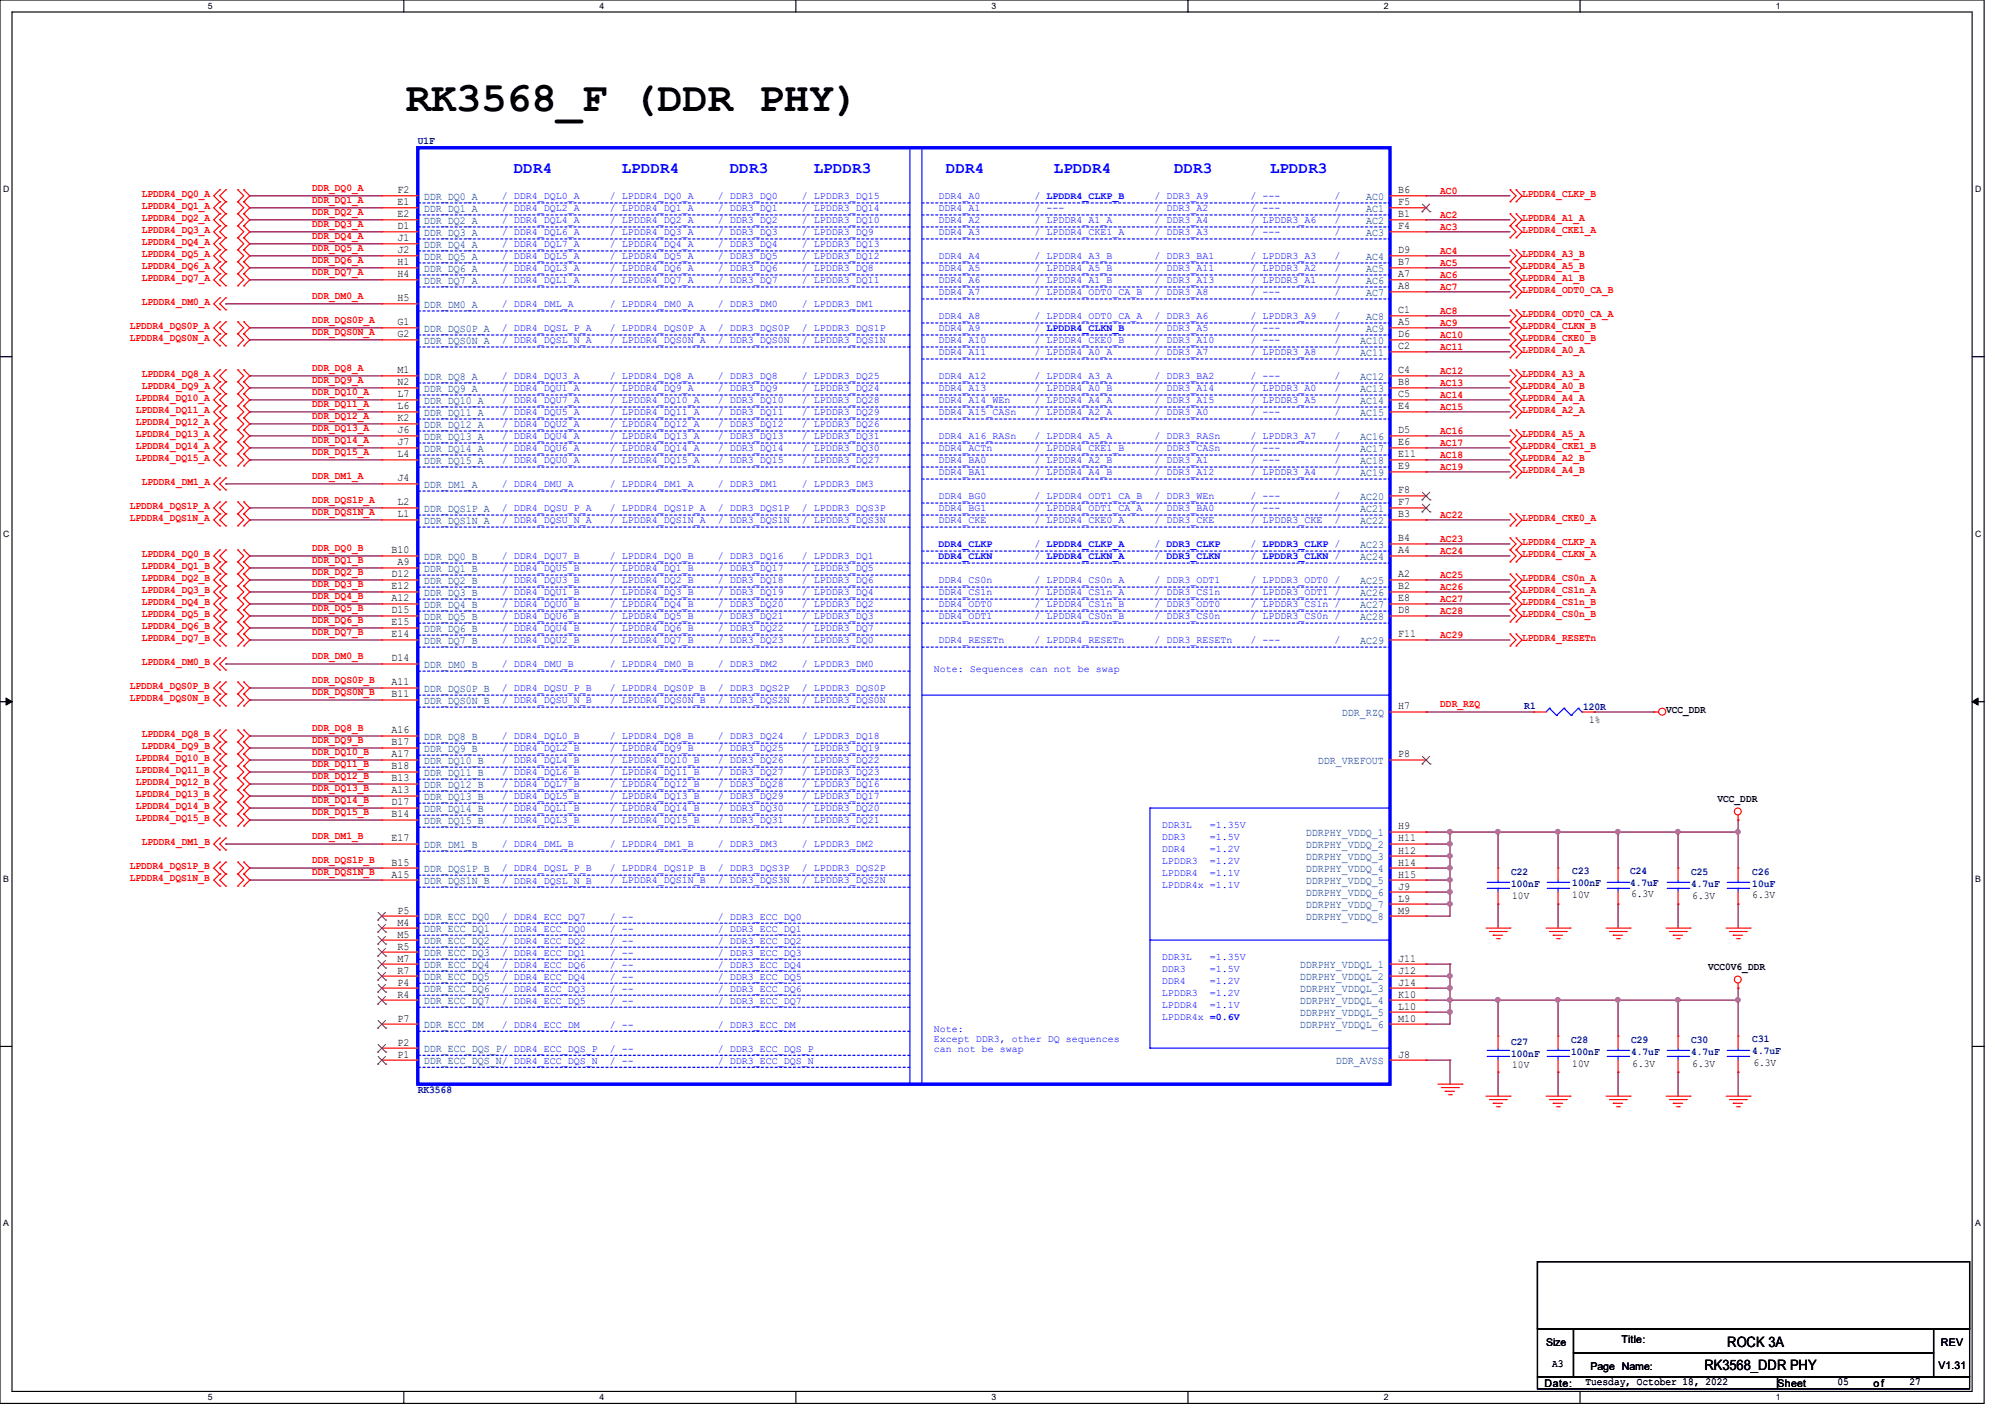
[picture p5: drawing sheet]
<svg xmlns="http://www.w3.org/2000/svg" width="297mm" height="210mm" viewBox="0 0 297 210" stroke-linecap="round" stroke-linejoin="round" font-family="sans-serif">
<defs><g id="words">
<text font-size="6.2" x="60.1" y="16.4">RK3568_F (DDR PHY)</text>
<g font-size="2.3" fill="#00f">
<text x="76.1" y="25.6">DDR4</text>
<text x="92.1" y="25.6">LPDDR4</text>
<text x="108.1" y="25.6">DDR3</text>
<text x="120.6" y="25.6">LPDDR3</text>
<text x="140.1" y="25.6">DDR4</text>
<text x="156.1" y="25.6">LPDDR4</text>
<text x="173.9" y="25.6">DDR3</text>
<text x="188.1" y="25.6">LPDDR3</text>
</g>
<g font-size="2.1">
<text x="252.5" y="202.9">RK3568_DDR PHY</text>
<text x="255.9" y="199.5">ROCK 3A</text>
</g>
<g font-size="1.6" fill="#00007f">
<text x="61.9" y="21.4">U1F</text>
<text x="225.8" y="104.9">R1</text>
<text x="234.5" y="105.1">120R</text>
<text x="223.9" y="129.6">C22</text>
<text x="223.9" y="131.4">100nF</text>
<text x="232.9" y="129.5">C23</text>
<text x="232.9" y="131.2">100nF</text>
<text x="241.5" y="129.5">C24</text>
<text x="241.5" y="131.2">4.7uF</text>
<text x="250.5" y="129.6">C25</text>
<text x="250.5" y="131.4">4.7uF</text>
<text x="259.6" y="129.6">C26</text>
<text x="259.6" y="131.4">10uF</text>
<text x="223.9" y="154.7">C27</text>
<text x="232.7" y="154.5">C28</text>
<text x="241.6" y="154.5">C29</text>
<text x="250.5" y="154.5">C30</text>
<text x="259.6" y="154.3">C31</text>
<text x="61.9" y="161.8">RK3568</text>
<text x="223.9" y="156.5">100nF</text>
<text x="232.7" y="156.3">100nF</text>
<text x="241.6" y="156.3">4.7uF</text>
<text x="250.5" y="156.3">4.7uF</text>
<text x="259.6" y="156.1">4.7uF</text>
</g>
<g font-size="1.6" fill="#f00">
<text x="21" y="29.2">LPDDR4_DQ0_A</text>
<text x="46.2" y="28.2">DDR_DQ0_A</text>
<text x="213.4" y="28.7">AC0</text>
<text x="225.5" y="29.2">LPDDR4_CLKP_B</text>
<text x="21" y="30.9">LPDDR4_DQ1_A</text>
<text x="21" y="32.7">LPDDR4_DQ2_A</text>
<text x="21" y="34.5">LPDDR4_DQ3_A</text>
<text x="46.2" y="30">DDR_DQ1_A</text>
<text x="46.2" y="31.8">DDR_DQ2_A</text>
<text x="46.2" y="33.6">DDR_DQ3_A</text>
<text x="46.2" y="35.3">DDR_DQ4_A</text>
<text x="213.4" y="34">AC3</text>
<text x="213.4" y="32.2">AC2</text>
<text x="225.5" y="32.7">LPDDR4_A1_A</text>
<text x="225.5" y="34.5">LPDDR4_CKE1_A</text>
<text x="21" y="41.6">LPDDR4_DQ7_A</text>
<text x="21" y="38.1">LPDDR4_DQ5_A</text>
<text x="21" y="39.8">LPDDR4_DQ6_A</text>
<text x="21" y="36.3">LPDDR4_DQ4_A</text>
<text x="46.2" y="40.7">DDR_DQ7_A</text>
<text x="46.2" y="37.1">DDR_DQ5_A</text>
<text x="46.2" y="38.9">DDR_DQ6_A</text>
<text x="213.4" y="37.5">AC4</text>
<text x="213.4" y="39.3">AC5</text>
<text x="213.4" y="41.1">AC6</text>
<text x="225.5" y="41.6">LPDDR4_A1_B</text>
<text x="225.5" y="38.1">LPDDR4_A3_B</text>
<text x="225.5" y="39.8">LPDDR4_A5_B</text>
<text x="21" y="45.2">LPDDR4_DM0_A</text>
<text x="46.2" y="47.8">DDR_DQS0P_A</text>
<text x="46.2" y="44.2">DDR_DM0_A</text>
<text x="213.4" y="42.9">AC7</text>
<text x="213.4" y="46.4">AC8</text>
<text x="225.5" y="43.4">LPDDR4_ODT0_CA_B</text>
<text x="225.5" y="46.9">LPDDR4_ODT0_CA_A</text>
<text x="19.2" y="48.7">LPDDR4_DQS0P_A</text>
<text x="19.2" y="50.5">LPDDR4_DQS0N_A</text>
<text x="46.2" y="49.6">DDR_DQS0N_A</text>
<text x="213.4" y="48.2">AC9</text>
<text x="213.4" y="50">AC10</text>
<text x="213.4" y="51.8">AC11</text>
<text x="225.5" y="50.5">LPDDR4_CKE0_B</text>
<text x="225.5" y="48.7">LPDDR4_CLKN_B</text>
<text x="225.5" y="52.3">LPDDR4_A0_A</text>
<text x="20.1" y="59.4">LPDDR4_DQ10_A</text>
<text x="21" y="55.8">LPDDR4_DQ8_A</text>
<text x="21" y="57.6">LPDDR4_DQ9_A</text>
<text x="46.2" y="58.5">DDR_DQ10_A</text>
<text x="46.2" y="54.9">DDR_DQ8_A</text>
<text x="46.2" y="56.7">DDR_DQ9_A</text>
<text x="213.4" y="58.9">AC14</text>
<text x="213.4" y="57.1">AC13</text>
<text x="213.4" y="55.3">AC12</text>
<text x="225.5" y="57.6">LPDDR4_A0_B</text>
<text x="225.5" y="55.8">LPDDR4_A3_A</text>
<text x="225.5" y="59.4">LPDDR4_A4_A</text>
<text x="20.1" y="64.7">LPDDR4_DQ13_A</text>
<text x="20.1" y="61.2">LPDDR4_DQ11_A</text>
<text x="20.1" y="62.9">LPDDR4_DQ12_A</text>
<text x="46.2" y="63.8">DDR_DQ13_A</text>
<text x="46.2" y="60.2">DDR_DQ11_A</text>
<text x="46.2" y="65.6">DDR_DQ14_A</text>
<text x="46.2" y="62">DDR_DQ12_A</text>
<text x="213.4" y="64.2">AC16</text>
<text x="213.4" y="66">AC17</text>
<text x="213.4" y="60.7">AC15</text>
<text x="225.5" y="61.2">LPDDR4_A2_A</text>
<text x="225.5" y="64.7">LPDDR4_A5_A</text>
<text x="20.1" y="68.3">LPDDR4_DQ15_A</text>
<text x="20.1" y="66.5">LPDDR4_DQ14_A</text>
<text x="21" y="71.8">LPDDR4_DM1_A</text>
<text x="46.2" y="67.4">DDR_DQ15_A</text>
<text x="46.2" y="70.9">DDR_DM1_A</text>
<text x="213.4" y="67.8">AC18</text>
<text x="213.4" y="69.6">AC19</text>
<text x="225.5" y="66.5">LPDDR4_CKE1_B</text>
<text x="225.5" y="68.3">LPDDR4_A2_B</text>
<text x="225.5" y="70.1">LPDDR4_A4_B</text>
<text x="19.2" y="75.4">LPDDR4_DQS1P_A</text>
<text x="19.2" y="77.2">LPDDR4_DQS1N_A</text>
<text x="46.2" y="74.5">DDR_DQS1P_A</text>
<text x="46.2" y="76.2">DDR_DQS1N_A</text>
<text x="213.4" y="76.7">AC22</text>
<text x="225.5" y="77.2">LPDDR4_CKE0_A</text>
<text x="21" y="82.5">LPDDR4_DQ0_B</text>
<text x="46.2" y="81.6">DDR_DQ0_B</text>
<text x="46.2" y="83.4">DDR_DQ1_B</text>
<text x="213.4" y="82">AC24</text>
<text x="213.4" y="80.2">AC23</text>
<text x="225.5" y="82.5">LPDDR4_CLKN_A</text>
<text x="225.5" y="80.7">LPDDR4_CLKP_A</text>
<text x="21" y="86.1">LPDDR4_DQ2_B</text>
<text x="21" y="87.8">LPDDR4_DQ3_B</text>
<text x="21" y="84.3">LPDDR4_DQ1_B</text>
<text x="21" y="89.6">LPDDR4_DQ4_B</text>
<text x="46.2" y="85.1">DDR_DQ2_B</text>
<text x="46.2" y="86.9">DDR_DQ3_B</text>
<text x="46.2" y="88.7">DDR_DQ4_B</text>
<text x="213.4" y="85.6">AC25</text>
<text x="213.4" y="87.3">AC26</text>
<text x="213.4" y="89.1">AC27</text>
<text x="225.5" y="89.6">LPDDR4_CS1n_B</text>
<text x="225.5" y="87.8">LPDDR4_CS1n_A</text>
<text x="225.5" y="86.1">LPDDR4_CS0n_A</text>
<text x="21" y="93.2">LPDDR4_DQ6_B</text>
<text x="21" y="91.4">LPDDR4_DQ5_B</text>
<text x="21" y="95">LPDDR4_DQ7_B</text>
<text x="46.2" y="92.2">DDR_DQ6_B</text>
<text x="46.2" y="90.5">DDR_DQ5_B</text>
<text x="46.2" y="94">DDR_DQ7_B</text>
<text x="213.4" y="90.9">AC28</text>
<text x="213.4" y="94.4">AC29</text>
<text x="225.5" y="91.4">LPDDR4_CS0n_B</text>
<text x="225.5" y="95">LPDDR4_RESETn</text>
<text x="21" y="98.5">LPDDR4_DM0_B</text>
<text x="46.2" y="101.1">DDR_DQS0P_B</text>
<text x="46.2" y="97.6">DDR_DM0_B</text>
<text x="19.2" y="103.8">LPDDR4_DQS0N_B</text>
<text x="19.2" y="102.1">LPDDR4_DQS0P_B</text>
<text x="46.2" y="102.9">DDR_DQS0N_B</text>
<text x="213.4" y="104.7">DDR_RZQ</text>
<text x="20.1" y="112.7">LPDDR4_DQ10_B</text>
<text x="21" y="111">LPDDR4_DQ9_B</text>
<text x="21" y="109.2">LPDDR4_DQ8_B</text>
<text x="46.2" y="113.6">DDR_DQ11_B</text>
<text x="46.2" y="111.8">DDR_DQ10_B</text>
<text x="46.2" y="110">DDR_DQ9_B</text>
<text x="46.2" y="108.2">DDR_DQ8_B</text>
<text x="20.1" y="119.8">LPDDR4_DQ14_B</text>
<text x="20.1" y="114.5">LPDDR4_DQ11_B</text>
<text x="20.1" y="116.3">LPDDR4_DQ12_B</text>
<text x="20.1" y="118.1">LPDDR4_DQ13_B</text>
<text x="46.2" y="118.9">DDR_DQ14_B</text>
<text x="46.2" y="115.4">DDR_DQ12_B</text>
<text x="46.2" y="117.1">DDR_DQ13_B</text>
<text x="20.1" y="121.6">LPDDR4_DQ15_B</text>
<text x="21" y="125.2">LPDDR4_DM1_B</text>
<text x="46.2" y="120.7">DDR_DQ15_B</text>
<text x="46.2" y="124.2">DDR_DM1_B</text>
<text x="19.2" y="128.7">LPDDR4_DQS1P_B</text>
<text x="19.2" y="130.5">LPDDR4_DQS1N_B</text>
<text x="46.2" y="127.8">DDR_DQS1P_B</text>
<text x="46.2" y="129.6">DDR_DQS1N_B</text>
</g>
<g font-size="1.6">
<text x="58.9" y="28.6">F2</text>
<text x="207.1" y="28.6">B6</text>
<text x="58.9" y="30.4">E1</text>
<text x="58.9" y="32.2">E2</text>
<text x="58.9" y="34">D1</text>
<text x="58.9" y="35.7">J1</text>
<text x="207.1" y="30.4">F5</text>
<text x="207.1" y="32.2">B1</text>
<text x="207.1" y="34">F4</text>
<text x="58.9" y="37.5">J2</text>
<text x="58.9" y="39.3">H1</text>
<text x="58.9" y="41.1">H4</text>
<text x="207.1" y="37.5">D9</text>
<text x="207.1" y="39.3">B7</text>
<text x="207.1" y="41.1">A7</text>
<text x="58.9" y="44.6">H5</text>
<text x="207.1" y="42.8">A8</text>
<text x="207.1" y="46.4">C1</text>
<text x="58.9" y="48.2">G1</text>
<text x="58.9" y="50">G2</text>
<text x="207.1" y="48.2">A5</text>
<text x="207.1" y="50">D6</text>
<text x="207.1" y="51.7">C2</text>
<text x="58.9" y="55.3">M1</text>
<text x="58.9" y="57.1">N2</text>
<text x="58.9" y="58.8">L7</text>
<text x="207.1" y="55.3">C4</text>
<text x="207.1" y="57.1">B8</text>
<text x="207.1" y="58.8">C5</text>
<text x="58.9" y="60.6">L6</text>
<text x="58.9" y="62.4">K2</text>
<text x="58.9" y="64.2">J6</text>
<text x="58.9" y="66">J7</text>
<text x="207.1" y="60.6">E4</text>
<text x="207.1" y="64.2">D5</text>
<text x="207.1" y="66">E6</text>
<text x="58.9" y="67.7">L4</text>
<text x="58.9" y="71.3">J4</text>
<text x="207.1" y="67.7">E11</text>
<text x="207.1" y="69.5">E9</text>
<text x="58.9" y="74.8">L2</text>
<text x="58.9" y="76.6">L1</text>
<text x="207.1" y="73.1">F8</text>
<text x="207.1" y="74.8">F7</text>
<text x="207.1" y="76.6">B3</text>
<text x="58" y="82">B10</text>
<text x="58.9" y="83.7">A9</text>
<text x="207.1" y="80.2">B4</text>
<text x="207.1" y="82">A4</text>
<text x="58" y="85.5">D12</text>
<text x="58" y="87.3">E12</text>
<text x="58" y="89.1">A12</text>
<text x="207.1" y="85.5">A2</text>
<text x="207.1" y="87.3">B2</text>
<text x="207.1" y="89.1">E8</text>
<text x="58" y="90.8">D15</text>
<text x="58" y="92.6">E15</text>
<text x="58" y="94.4">E14</text>
<text x="207.1" y="90.8">D8</text>
<text x="207.1" y="94.4">F11</text>
<text x="58" y="98">D14</text>
<text x="58" y="101.5">A11</text>
<text x="58" y="103.3">B11</text>
<text x="207.1" y="105.1">H7</text>
<text x="235.4" y="107">1%</text>
<text x="246.8" y="105.6">VCC_DDR</text>
<text x="58" y="108.6">A16</text>
<text x="58" y="110.4">B17</text>
<text x="58" y="112.2">A17</text>
<text x="58" y="114">B18</text>
<text x="207.1" y="112.2">P8</text>
<text x="58" y="115.7">B13</text>
<text x="58" y="117.5">A13</text>
<text x="58" y="119.3">D17</text>
<text x="254.4" y="118.8">VCC_DDR</text>
<text x="58" y="121.1">B14</text>
<text x="58" y="124.6">E17</text>
<text x="207.1" y="122.9">H9</text>
<text x="207.1" y="124.6">H11</text>
<text x="58" y="128.2">B15</text>
<text x="58" y="130">A15</text>
<text x="207.1" y="126.4">H12</text>
<text x="207.1" y="128.2">H14</text>
<text x="207.1" y="130">H15</text>
<text x="207.1" y="131.7">J9</text>
<text x="58.9" y="135.3">P5</text>
<text x="58.9" y="137.1">M4</text>
<text x="207.1" y="133.5">L9</text>
<text x="207.1" y="135.3">M9</text>
<text x="224" y="133.1">10V</text>
<text x="232.9" y="133">10V</text>
<text x="241.6" y="132.8">6.3V</text>
<text x="250.7" y="133.1">6.3V</text>
<text x="259.6" y="133">6.3V</text>
<text x="58.9" y="138.9">M5</text>
<text x="58.9" y="140.6">R5</text>
<text x="58.9" y="142.4">M7</text>
<text x="207.1" y="142.4">J11</text>
<text x="253" y="143.7">VCC0V6_DDR</text>
<text x="58.9" y="144.2">R7</text>
<text x="58.9" y="146">P4</text>
<text x="58.9" y="147.7">R4</text>
<text x="207.1" y="144.2">J12</text>
<text x="207.1" y="146">J14</text>
<text x="207.1" y="147.7">K10</text>
<text x="207.1" y="149.5">L10</text>
<text x="58.9" y="151.3">P7</text>
<text x="58.9" y="154.9">P2</text>
<text x="207.1" y="151.3">M10</text>
<text x="58.9" y="156.6">P1</text>
<text x="207.1" y="156.6">J8</text>
<text x="224" y="158.2">10V</text>
<text x="232.9" y="158">10V</text>
<text x="241.8" y="158">6.3V</text>
<text x="250.7" y="158">6.3V</text>
<text x="259.8" y="157.9">6.3V</text>
<text x="229" y="199.3">Size</text>
<text x="229.9" y="202.5">A3</text>
<text x="235.6" y="202.9">Page Name:</text>
<text x="240.2" y="199">Title:</text>
<text x="287.1" y="202.7">V1.31</text>
<text x="287.5" y="199.3">REV</text>
<text x="228.8" y="205.4">Date:</text>
<text x="234.9" y="205.1">Tuesday, October 18, 2022</text>
<text x="263.3" y="205.4">Sheet</text>
<text x="272.2" y="205.1">05</text>
<text x="277.5" y="205.4">o f</text>
<text x="282.9" y="205.1">27</text>
</g>
<g font-size="1.6" fill="#003f7f">
<text x="62.8" y="29.6">DDR_DQ0_A</text>
<text x="202.4" y="29.6">AC0</text>
<text x="62.8" y="31.4">DDR_DQ1_A</text>
<text x="62.8" y="33.2">DDR_DQ2_A</text>
<text x="62.8" y="35">DDR_DQ3_A</text>
<text x="202.4" y="31.4">AC1</text>
<text x="202.4" y="33.2">AC2</text>
<text x="202.4" y="35">AC3</text>
<text x="62.8" y="36.7">DDR_DQ4_A</text>
<text x="62.8" y="38.5">DDR_DQ5_A</text>
<text x="62.8" y="40.3">DDR_DQ6_A</text>
<text x="202.4" y="38.5">AC4</text>
<text x="202.4" y="40.3">AC5</text>
<text x="62.8" y="42.1">DDR_DQ7_A</text>
<text x="62.8" y="45.6">DDR_DM0_A</text>
<text x="202.4" y="42.1">AC6</text>
<text x="202.4" y="43.9">AC7</text>
<text x="202.4" y="47.4">AC8</text>
<text x="62.8" y="49.2">DDR_DQS0P_A</text>
<text x="62.8" y="51">DDR_DQS0N_A</text>
<text x="201.5" y="51">AC10</text>
<text x="201.5" y="52.7">AC11</text>
<text x="202.4" y="49.2">AC9</text>
<text x="62.8" y="56.3">DDR_DQ8_A</text>
<text x="62.8" y="58.1">DDR_DQ9_A</text>
<text x="62.8" y="59.9">DDR_DQ10_A</text>
<text x="201.5" y="56.3">AC12</text>
<text x="201.5" y="58.1">AC13</text>
<text x="201.5" y="59.9">AC14</text>
<text x="62.8" y="61.6">DDR_DQ11_A</text>
<text x="62.8" y="63.4">DDR_DQ12_A</text>
<text x="62.8" y="65.2">DDR_DQ13_A</text>
<text x="201.5" y="61.6">AC15</text>
<text x="201.5" y="65.2">AC16</text>
<text x="62.8" y="67">DDR_DQ14_A</text>
<text x="62.8" y="68.8">DDR_DQ15_A</text>
<text x="201.5" y="67">AC17</text>
<text x="201.5" y="68.8">AC18</text>
<text x="201.5" y="70.5">AC19</text>
<text x="62.8" y="72.3">DDR_DM1_A</text>
<text x="62.8" y="75.9">DDR_DQS1P_A</text>
<text x="62.8" y="77.6">DDR_DQS1N_A</text>
<text x="201.5" y="74.1">AC20</text>
<text x="201.5" y="75.9">AC21</text>
<text x="201.5" y="77.6">AC22</text>
<text x="62.8" y="83">DDR_DQ0_B</text>
<text x="201.5" y="81.2">AC23</text>
<text x="201.5" y="83">AC24</text>
<text x="62.8" y="84.8">DDR_DQ1_B</text>
<text x="62.8" y="86.5">DDR_DQ2_B</text>
<text x="62.8" y="88.3">DDR_DQ3_B</text>
<text x="201.5" y="86.5">AC25</text>
<text x="201.5" y="88.3">AC26</text>
<text x="62.8" y="90.1">DDR_DQ4_B</text>
<text x="62.8" y="91.9">DDR_DQ5_B</text>
<text x="62.8" y="93.6">DDR_DQ6_B</text>
<text x="62.8" y="95.4">DDR_DQ7_B</text>
<text x="201.5" y="90.1">AC27</text>
<text x="201.5" y="91.9">AC28</text>
<text x="201.5" y="95.4">AC29</text>
<text x="62.8" y="99">DDR_DM0_B</text>
<text x="62.8" y="102.5">DDR_DQS0P_B</text>
<text x="62.8" y="104.3">DDR_DQS0N_B</text>
<text x="198.8" y="106.1">DDR_RZQ</text>
<text x="62.8" y="109.6">DDR_DQ8_B</text>
<text x="62.8" y="111.4">DDR_DQ9_B</text>
<text x="62.8" y="113.2">DDR_DQ10_B</text>
<text x="195.2" y="113.2">DDR_VREFOUT</text>
<text x="62.8" y="115">DDR_DQ11_B</text>
<text x="62.8" y="116.8">DDR_DQ12_B</text>
<text x="62.8" y="118.5">DDR_DQ13_B</text>
<text x="62.8" y="120.3">DDR_DQ14_B</text>
<text x="62.8" y="122.1">DDR_DQ15_B</text>
<text x="62.8" y="125.6">DDR_DM1_B</text>
<text x="193.5" y="123.9">DDRPHY_VDDQ_1</text>
<text x="193.5" y="125.6">DDRPHY_VDDQ_2</text>
<text x="62.8" y="129.2">DDR_DQS1P_B</text>
<text x="62.8" y="131">DDR_DQS1N_B</text>
<text x="193.5" y="127.4">DDRPHY_VDDQ_3</text>
<text x="193.5" y="129.2">DDRPHY_VDDQ_4</text>
<text x="193.5" y="131">DDRPHY_VDDQ_5</text>
<text x="62.8" y="136.3">DDR_ECC_DQ0</text>
<text x="193.5" y="132.8">DDRPHY_VDDQ_6</text>
<text x="193.5" y="134.5">DDRPHY_VDDQ_7</text>
<text x="193.5" y="136.3">DDRPHY_VDDQ_8</text>
<text x="62.8" y="138.1">DDR_ECC_DQ1</text>
<text x="62.8" y="139.9">DDR_ECC_DQ2</text>
<text x="62.8" y="141.6">DDR_ECC_DQ3</text>
<text x="62.8" y="143.4">DDR_ECC_DQ4</text>
<text x="192.6" y="143.4">DDRPHY_VDDQL_1</text>
<text x="62.8" y="145.2">DDR_ECC_DQ5</text>
<text x="62.8" y="147">DDR_ECC_DQ6</text>
<text x="62.8" y="148.8">DDR_ECC_DQ7</text>
<text x="192.6" y="145.2">DDRPHY_VDDQL_2</text>
<text x="192.6" y="147">DDRPHY_VDDQL_3</text>
<text x="192.6" y="148.8">DDRPHY_VDDQL_4</text>
<text x="62.8" y="152.3">DDR_ECC_DM</text>
<text x="62.8" y="155.9">DDR_ECC_DQS_P/ DDR4_ECC_DQS_P</text>
<text x="192.6" y="150.5">DDRPHY_VDDQL_5</text>
<text x="192.6" y="152.3">DDRPHY_VDDQL_6</text>
<text x="62.8" y="157.7">DDR_ECC_DQS_N/ DDR4_ECC_DQS_N</text>
<text x="197.9" y="157.7">DDR_AVSS</text>
</g>
<g font-size="1.5" fill="#00f">
<text x="74.3" y="29.5">/ DDR4_DQL0_A</text>
<text x="90.3" y="29.5">/ LPDDR4_DQ0_A</text>
<text x="106.3" y="29.5">/ DDR3_DQ0</text>
<text x="118.8" y="29.5">/ LPDDR3_DQ15</text>
<text x="139" y="29.5">DDR4_A0</text>
<text x="153.2" y="29.5">/ LPDDR4_CLKP_B</text>
<text x="171" y="29.5">/ DDR3_A9</text>
<text x="185.3" y="29.5">/ ---</text>
<text x="197.7" y="29.5">/</text>
<text x="74.3" y="31.3">/ DDR4_DQL2_A</text>
<text x="74.3" y="34.8">/ DDR4_DQL6_A</text>
<text x="74.3" y="33.1">/ DDR4_DQL4_A</text>
<text x="90.3" y="34.8">/ LPDDR4_DQ3_A</text>
<text x="90.3" y="33.1">/ LPDDR4_DQ2_A</text>
<text x="90.3" y="31.3">/ LPDDR4_DQ1_A</text>
<text x="106.3" y="31.3">/ DDR3_DQ1</text>
<text x="106.3" y="33.1">/ DDR3_DQ2</text>
<text x="106.3" y="34.8">/ DDR3_DQ3</text>
<text x="118.8" y="31.3">/ LPDDR3_DQ14</text>
<text x="118.8" y="34.8">/ LPDDR3_DQ9</text>
<text x="118.8" y="33.1">/ LPDDR3_DQ10</text>
<text x="139" y="31.3">DDR4_A1</text>
<text x="139" y="34.8">DDR4_A3</text>
<text x="139" y="33.1">DDR4_A2</text>
<text x="153.2" y="33.1">/ LPDDR4_A1_A</text>
<text x="153.2" y="34.8">/ LPDDR4_CKE1_A</text>
<text x="153.2" y="31.3">/ ---</text>
<text x="171" y="34.8">/ DDR3_A3</text>
<text x="171" y="31.3">/ DDR3_A2</text>
<text x="171" y="33.1">/ DDR3_A4</text>
<text x="185.3" y="33.1">/ LPDDR3_A6</text>
<text x="185.3" y="31.3">/ ---</text>
<text x="185.3" y="34.8">/ ---</text>
<text x="197.7" y="33.1">/</text>
<text x="197.7" y="34.8">/</text>
<text x="197.7" y="31.3">/</text>
<text x="74.3" y="36.6">/ DDR4_DQL7_A</text>
<text x="74.3" y="42">/ DDR4_DQL1_A</text>
<text x="74.3" y="38.4">/ DDR4_DQL5_A</text>
<text x="74.3" y="40.2">/ DDR4_DQL3_A</text>
<text x="90.3" y="38.4">/ LPDDR4_DQ5_A</text>
<text x="90.3" y="36.6">/ LPDDR4_DQ4_A</text>
<text x="90.3" y="40.2">/ LPDDR4_DQ6_A</text>
<text x="90.3" y="42">/ LPDDR4_DQ7_A</text>
<text x="106.3" y="38.4">/ DDR3_DQ5</text>
<text x="106.3" y="42">/ DDR3_DQ7</text>
<text x="106.3" y="40.2">/ DDR3_DQ6</text>
<text x="106.3" y="36.6">/ DDR3_DQ4</text>
<text x="118.8" y="38.4">/ LPDDR3_DQ12</text>
<text x="118.8" y="36.6">/ LPDDR3_DQ13</text>
<text x="118.8" y="42">/ LPDDR3_DQ11</text>
<text x="118.8" y="40.2">/ LPDDR3_DQ8</text>
<text x="139" y="40.2">DDR4_A5</text>
<text x="139" y="38.4">DDR4_A4</text>
<text x="139" y="42">DDR4_A6</text>
<text x="153.2" y="40.2">/ LPDDR4_A5_B</text>
<text x="153.2" y="42">/ LPDDR4_A1_B</text>
<text x="153.2" y="38.4">/ LPDDR4_A3_B</text>
<text x="171" y="42">/ DDR3_A13</text>
<text x="171" y="40.2">/ DDR3_A11</text>
<text x="171" y="38.4">/ DDR3_BA1</text>
<text x="185.3" y="40.2">/ LPDDR3_A2</text>
<text x="185.3" y="42">/ LPDDR3_A1</text>
<text x="185.3" y="38.4">/ LPDDR3_A3</text>
<text x="197.7" y="40.2">/</text>
<text x="197.7" y="42">/</text>
<text x="197.7" y="38.4">/</text>
<text x="74.3" y="45.5">/ DDR4_DML_A</text>
<text x="90.3" y="45.5">/ LPDDR4_DM0_A</text>
<text x="106.3" y="45.5">/ DDR3_DM0</text>
<text x="118.8" y="45.5">/ LPDDR3_DM1</text>
<text x="139" y="43.7">DDR4_A7</text>
<text x="139" y="47.3">DDR4_A8</text>
<text x="153.2" y="47.3">/ LPDDR4_ODT0_CA_A</text>
<text x="153.2" y="43.7">/ LPDDR4_ODT0_CA_B</text>
<text x="171" y="47.3">/ DDR3_A6</text>
<text x="171" y="43.7">/ DDR3_A8</text>
<text x="185.3" y="47.3">/ LPDDR3_A9</text>
<text x="185.3" y="43.7">/ ---</text>
<text x="197.7" y="47.3">/</text>
<text x="197.7" y="43.7">/</text>
<text x="74.3" y="50.8">/ DDR4_DQSL_N_A</text>
<text x="74.3" y="49.1">/ DDR4_DQSL_P_A</text>
<text x="90.3" y="50.8">/ LPDDR4_DQS0N_A</text>
<text x="90.3" y="49.1">/ LPDDR4_DQS0P_A</text>
<text x="106.3" y="49.1">/ DDR3_DQS0P</text>
<text x="106.3" y="50.8">/ DDR3_DQS0N</text>
<text x="118.8" y="50.8">/ LPDDR3_DQS1N</text>
<text x="118.8" y="49.1">/ LPDDR3_DQS1P</text>
<text x="139" y="50.8">DDR4_A10</text>
<text x="139" y="49.1">DDR4_A9</text>
<text x="139" y="52.6">DDR4_A11</text>
<text x="153.2" y="52.6">/ LPDDR4_A0_A</text>
<text x="153.2" y="49.1">/ LPDDR4_CLKN_B</text>
<text x="153.2" y="50.8">/ LPDDR4_CKE0_B</text>
<text x="171" y="50.8">/ DDR3_A10</text>
<text x="171" y="52.6">/ DDR3_A7</text>
<text x="171" y="49.1">/ DDR3_A5</text>
<text x="185.3" y="52.6">/ LPDDR3_A8</text>
<text x="185.3" y="50.8">/ ---</text>
<text x="185.3" y="49.1">/ ---</text>
<text x="197.7" y="52.6">/</text>
<text x="197.7" y="49.1">/</text>
<text x="197.7" y="50.8">/</text>
<text x="74.3" y="56.2">/ DDR4_DQU3_A</text>
<text x="74.3" y="59.7">/ DDR4_DQU7_A</text>
<text x="74.3" y="58">/ DDR4_DQU1_A</text>
<text x="90.3" y="56.2">/ LPDDR4_DQ8_A</text>
<text x="90.3" y="58">/ LPDDR4_DQ9_A</text>
<text x="90.3" y="59.7">/ LPDDR4_DQ10_A</text>
<text x="106.3" y="59.7">/ DDR3_DQ10</text>
<text x="106.3" y="58">/ DDR3_DQ9</text>
<text x="106.3" y="56.2">/ DDR3_DQ8</text>
<text x="118.8" y="56.2">/ LPDDR3_DQ25</text>
<text x="118.8" y="59.7">/ LPDDR3_DQ28</text>
<text x="118.8" y="58">/ LPDDR3_DQ24</text>
<text x="139" y="56.2">DDR4_A12</text>
<text x="139" y="59.7">DDR4_A14_WEn</text>
<text x="139" y="58">DDR4_A13</text>
<text x="153.2" y="56.2">/ LPDDR4_A3_A</text>
<text x="153.2" y="58">/ LPDDR4_A0_B</text>
<text x="153.2" y="59.7">/ LPDDR4_A4_A</text>
<text x="171" y="59.7">/ DDR3_A15</text>
<text x="171" y="58">/ DDR3_A14</text>
<text x="171" y="56.2">/ DDR3_BA2</text>
<text x="185.3" y="58">/ LPDDR3_A0</text>
<text x="185.3" y="59.7">/ LPDDR3_A5</text>
<text x="185.3" y="56.2">/ ---</text>
<text x="197.7" y="59.7">/</text>
<text x="197.7" y="58">/</text>
<text x="197.7" y="56.2">/</text>
<text x="74.3" y="65.1">/ DDR4_DQU4_A</text>
<text x="74.3" y="61.5">/ DDR4_DQU5_A</text>
<text x="74.3" y="63.3">/ DDR4_DQU2_A</text>
<text x="90.3" y="61.5">/ LPDDR4_DQ11_A</text>
<text x="90.3" y="65.1">/ LPDDR4_DQ13_A</text>
<text x="90.3" y="63.3">/ LPDDR4_DQ12_A</text>
<text x="106.3" y="63.3">/ DDR3_DQ12</text>
<text x="106.3" y="65.1">/ DDR3_DQ13</text>
<text x="106.3" y="61.5">/ DDR3_DQ11</text>
<text x="118.8" y="65.1">/ LPDDR3_DQ31</text>
<text x="118.8" y="61.5">/ LPDDR3_DQ29</text>
<text x="118.8" y="63.3">/ LPDDR3_DQ26</text>
<text x="139" y="65.1">DDR4_A16_RASn</text>
<text x="139" y="61.5">DDR4_A15_CASn</text>
<text x="153.2" y="61.5">/ LPDDR4_A2_A</text>
<text x="153.2" y="65.1">/ LPDDR4_A5_A</text>
<text x="171" y="65.1">/ DDR3_RASn</text>
<text x="171" y="61.5">/ DDR3_A0</text>
<text x="185.3" y="65.1">/ LPDDR3_A7</text>
<text x="185.3" y="61.5">/ ---</text>
<text x="197.7" y="65.1">/</text>
<text x="197.7" y="61.5">/</text>
<text x="74.3" y="66.8">/ DDR4_DQU6_A</text>
<text x="74.3" y="68.6">/ DDR4_DQU0_A</text>
<text x="90.3" y="66.8">/ LPDDR4_DQ14_A</text>
<text x="90.3" y="68.6">/ LPDDR4_DQ15_A</text>
<text x="106.3" y="68.6">/ DDR3_DQ15</text>
<text x="106.3" y="66.8">/ DDR3_DQ14</text>
<text x="118.8" y="68.6">/ LPDDR3_DQ27</text>
<text x="118.8" y="66.8">/ LPDDR3_DQ30</text>
<text x="139" y="70.4">DDR4_BA1</text>
<text x="139" y="68.6">DDR4_BA0</text>
<text x="139" y="66.8">DDR4_ACTn</text>
<text x="153.2" y="68.6">/ LPDDR4_A2_B</text>
<text x="153.2" y="66.8">/ LPDDR4_CKE1_B</text>
<text x="153.2" y="70.4">/ LPDDR4_A4_B</text>
<text x="171" y="68.6">/ DDR3_A1</text>
<text x="171" y="66.8">/ DDR3_CASn</text>
<text x="171" y="70.4">/ DDR3_A12</text>
<text x="185.3" y="66.8">/ ---</text>
<text x="185.3" y="68.6">/ ---</text>
<text x="185.3" y="70.4">/ LPDDR3_A4</text>
<text x="197.7" y="70.4">/</text>
<text x="197.7" y="66.8">/</text>
<text x="197.7" y="68.6">/</text>
<text x="74.3" y="75.7">/ DDR4_DQSU_P_A</text>
<text x="74.3" y="72.2">/ DDR4_DMU_A</text>
<text x="74.3" y="77.5">/ DDR4_DQSU_N_A</text>
<text x="90.3" y="75.7">/ LPDDR4_DQS1P_A</text>
<text x="90.3" y="72.2">/ LPDDR4_DM1_A</text>
<text x="90.3" y="77.5">/ LPDDR4_DQS1N_A</text>
<text x="106.3" y="72.2">/ DDR3_DM1</text>
<text x="106.3" y="77.5">/ DDR3_DQS1N</text>
<text x="106.3" y="75.7">/ DDR3_DQS1P</text>
<text x="118.8" y="72.2">/ LPDDR3_DM3</text>
<text x="118.8" y="77.5">/ LPDDR3_DQS3N</text>
<text x="118.8" y="75.7">/ LPDDR3_DQS3P</text>
<text x="139" y="77.5">DDR4_CKE</text>
<text x="139" y="74">DDR4_BG0</text>
<text x="139" y="75.7">DDR4_BG1</text>
<text x="153.2" y="75.7">/ LPDDR4_ODT1_CA_A</text>
<text x="153.2" y="77.5">/ LPDDR4_CKE0_A</text>
<text x="153.2" y="74">/ LPDDR4_ODT1_CA_B</text>
<text x="171" y="74">/ DDR3_WEn</text>
<text x="171" y="77.5">/ DDR3_CKE</text>
<text x="171" y="75.7">/ DDR3_BA0</text>
<text x="185.3" y="75.7">/ ---</text>
<text x="185.3" y="77.5">/ LPDDR3_CKE</text>
<text x="185.3" y="74">/ ---</text>
<text x="197.7" y="74">/</text>
<text x="197.7" y="75.7">/</text>
<text x="197.7" y="77.5">/</text>
<text x="74.3" y="82.8">/ DDR4_DQU7_B</text>
<text x="90.3" y="82.8">/ LPDDR4_DQ0_B</text>
<text x="106.3" y="82.8">/ DDR3_DQ16</text>
<text x="118.8" y="82.8">/ LPDDR3_DQ1</text>
<text x="139" y="82.8">DDR4_CLKN</text>
<text x="139" y="81.1">DDR4_CLKP</text>
<text x="153.2" y="82.8">/ LPDDR4_CLKN_A</text>
<text x="153.2" y="81.1">/ LPDDR4_CLKP_A</text>
<text x="171" y="81.1">/ DDR3_CLKP</text>
<text x="171" y="82.8">/ DDR3_CLKN</text>
<text x="185.3" y="81.1">/ LPDDR3_CLKP /</text>
<text x="185.3" y="82.8">/ LPDDR3_CLKN /</text>
<text x="74.3" y="84.6">/ DDR4_DQU5_B</text>
<text x="74.3" y="88.2">/ DDR4_DQU1_B</text>
<text x="74.3" y="90">/ DDR4_DQU0_B</text>
<text x="74.3" y="86.4">/ DDR4_DQU3_B</text>
<text x="90.3" y="84.6">/ LPDDR4_DQ1_B</text>
<text x="90.3" y="90">/ LPDDR4_DQ4_B</text>
<text x="90.3" y="86.4">/ LPDDR4_DQ2_B</text>
<text x="90.3" y="88.2">/ LPDDR4_DQ3_B</text>
<text x="106.3" y="86.4">/ DDR3_DQ18</text>
<text x="106.3" y="88.2">/ DDR3_DQ19</text>
<text x="106.3" y="84.6">/ DDR3_DQ17</text>
<text x="106.3" y="90">/ DDR3_DQ20</text>
<text x="118.8" y="86.4">/ LPDDR3_DQ6</text>
<text x="118.8" y="84.6">/ LPDDR3_DQ5</text>
<text x="118.8" y="88.2">/ LPDDR3_DQ4</text>
<text x="118.8" y="90">/ LPDDR3_DQ2</text>
<text x="139" y="88.2">DDR4_CS1n</text>
<text x="139" y="86.4">DDR4_CS0n</text>
<text x="139" y="90">DDR4_ODT0</text>
<text x="153.2" y="88.2">/ LPDDR4_CS1n_A</text>
<text x="153.2" y="86.4">/ LPDDR4_CS0n_A</text>
<text x="153.2" y="90">/ LPDDR4_CS1n_B</text>
<text x="171" y="90">/ DDR3_ODT0</text>
<text x="171" y="86.4">/ DDR3_ODT1</text>
<text x="171" y="88.2">/ DDR3_CS1n</text>
<text x="185.3" y="90">/ LPDDR3_CS1n /</text>
<text x="185.3" y="86.4">/ LPDDR3_ODT0 /</text>
<text x="185.3" y="88.2">/ LPDDR3_ODT1 /</text>
<text x="74.3" y="91.7">/ DDR4_DQU6_B</text>
<text x="74.3" y="95.3">/ DDR4_DQU2_B</text>
<text x="74.3" y="93.5">/ DDR4_DQU4_B</text>
<text x="90.3" y="93.5">/ LPDDR4_DQ6_B</text>
<text x="90.3" y="95.3">/ LPDDR4_DQ7_B</text>
<text x="90.3" y="91.7">/ LPDDR4_DQ5_B</text>
<text x="106.3" y="91.7">/ DDR3_DQ21</text>
<text x="106.3" y="93.5">/ DDR3_DQ22</text>
<text x="106.3" y="95.3">/ DDR3_DQ23</text>
<text x="118.8" y="91.7">/ LPDDR3_DQ3</text>
<text x="118.8" y="93.5">/ LPDDR3_DQ7</text>
<text x="118.8" y="95.3">/ LPDDR3_DQ0</text>
<text x="139" y="95.3">DDR4_RESETn</text>
<text x="139" y="91.7">DDR4_ODT1</text>
<text x="153.2" y="91.7">/ LPDDR4_CS0n_B</text>
<text x="153.2" y="95.3">/ LPDDR4_RESETn</text>
<text x="171" y="95.3">/ DDR3_RESETn</text>
<text x="171" y="91.7">/ DDR3_CS0n</text>
<text x="185.3" y="95.3">/ ---</text>
<text x="185.3" y="91.7">/ LPDDR3_CS0n /</text>
<text x="197.7" y="95.3">/</text>
<text x="74.3" y="98.8">/ DDR4_DMU_B</text>
<text x="90.3" y="98.8">/ LPDDR4_DM0_B</text>
<text x="106.3" y="98.8">/ DDR3_DM2</text>
<text x="118.8" y="98.8">/ LPDDR3_DM0</text>
<text x="138.3" y="99.6">Note: Sequences can not be swap</text>
<text x="74.3" y="104.2">/ DDR4_DQSU_N_B</text>
<text x="74.3" y="102.4">/ DDR4_DQSU_P_B</text>
<text x="90.3" y="104.2">/ LPDDR4_DQS0N_B</text>
<text x="90.3" y="102.4">/ LPDDR4_DQS0P_B</text>
<text x="106.3" y="104.2">/ DDR3_DQS2N</text>
<text x="106.3" y="102.4">/ DDR3_DQS2P</text>
<text x="118.8" y="102.4">/ LPDDR3_DQS0P</text>
<text x="118.8" y="104.2">/ LPDDR3_DQS0N</text>
<text x="74.3" y="111.3">/ DDR4_DQL2_B</text>
<text x="74.3" y="113.1">/ DDR4_DQL4_B</text>
<text x="74.3" y="109.5">/ DDR4_DQL0_B</text>
<text x="90.3" y="111.3">/ LPDDR4_DQ9_B</text>
<text x="90.3" y="109.5">/ LPDDR4_DQ8_B</text>
<text x="90.3" y="113.1">/ LPDDR4_DQ10_B</text>
<text x="106.3" y="109.5">/ DDR3_DQ24</text>
<text x="106.3" y="113.1">/ DDR3_DQ26</text>
<text x="106.3" y="111.3">/ DDR3_DQ25</text>
<text x="118.8" y="109.5">/ LPDDR3_DQ18</text>
<text x="118.8" y="113.1">/ LPDDR3_DQ22</text>
<text x="118.8" y="111.3">/ LPDDR3_DQ19</text>
<text x="74.3" y="114.9">/ DDR4_DQL6_B</text>
<text x="74.3" y="118.4">/ DDR4_DQL5_B</text>
<text x="74.3" y="116.6">/ DDR4_DQL7_B</text>
<text x="90.3" y="116.6">/ LPDDR4_DQ12_B</text>
<text x="90.3" y="118.4">/ LPDDR4_DQ13_B</text>
<text x="90.3" y="114.9">/ LPDDR4_DQ11_B</text>
<text x="106.3" y="116.6">/ DDR3_DQ28</text>
<text x="106.3" y="114.9">/ DDR3_DQ27</text>
<text x="106.3" y="118.4">/ DDR3_DQ29</text>
<text x="118.8" y="116.6">/ LPDDR3_DQ16</text>
<text x="118.8" y="114.9">/ LPDDR3_DQ23</text>
<text x="118.8" y="118.4">/ LPDDR3_DQ17</text>
<text x="74.3" y="125.5">/ DDR4_DML_B</text>
<text x="74.3" y="120.2">/ DDR4_DQL1_B</text>
<text x="74.3" y="122">/ DDR4_DQL3_B</text>
<text x="90.3" y="120.2">/ LPDDR4_DQ14_B</text>
<text x="90.3" y="125.5">/ LPDDR4_DM1_B</text>
<text x="90.3" y="122">/ LPDDR4_DQ15_B</text>
<text x="106.3" y="122">/ DDR3_DQ31</text>
<text x="106.3" y="120.2">/ DDR3_DQ30</text>
<text x="106.3" y="125.5">/ DDR3_DM3</text>
<text x="118.8" y="122">/ LPDDR3_DQ21</text>
<text x="118.8" y="125.5">/ LPDDR3_DM2</text>
<text x="118.8" y="120.2">/ LPDDR3_DQ20</text>
<text x="172.1" y="124.5">DDR3</text>
<text x="172.1" y="122.7">DDR3L</text>
<text x="179.2" y="124.5">=1.5V</text>
<text x="179.2" y="122.7">=1.35V</text>
<text x="74.3" y="129.1">/ DDR4_DQSL_P_B</text>
<text x="74.3" y="130.9">/ DDR4_DQSL_N_B</text>
<text x="90.3" y="129.1">/ LPDDR4_DQS1P_B</text>
<text x="90.3" y="130.9">/ LPDDR4_DQS1N_B</text>
<text x="106.3" y="130.9">/ DDR3_DQS3N</text>
<text x="106.3" y="129.1">/ DDR3_DQS3P</text>
<text x="118.8" y="130.9">/ LPDDR3_DQS2N</text>
<text x="118.8" y="129.1">/ LPDDR3_DQS2P</text>
<text x="172.1" y="126.2">DDR4</text>
<text x="172.1" y="128">LPDDR3</text>
<text x="172.1" y="131.6">LPDDR4x =1.1V</text>
<text x="172.1" y="129.8">LPDDR4</text>
<text x="179.2" y="126.2">=1.2V</text>
<text x="179.2" y="128">=1.2V</text>
<text x="179.2" y="129.8">=1.1V</text>
<text x="74.3" y="136.2">/ DDR4_ECC_DQ7</text>
<text x="74.3" y="138">/ DDR4_ECC_DQ0</text>
<text x="90.3" y="136.2">/ --</text>
<text x="90.3" y="138">/ --</text>
<text x="106.3" y="136.2">/ DDR3_ECC_DQ0</text>
<text x="106.3" y="138">/ DDR3_ECC_DQ1</text>
<text x="74.3" y="139.7">/ DDR4_ECC_DQ2</text>
<text x="74.3" y="141.5">/ DDR4_ECC_DQ1</text>
<text x="74.3" y="143.3">/ DDR4_ECC_DQ6</text>
<text x="90.3" y="139.7">/ --</text>
<text x="90.3" y="141.5">/ --</text>
<text x="90.3" y="143.3">/ --</text>
<text x="106.3" y="139.7">/ DDR3_ECC_DQ2</text>
<text x="106.3" y="141.5">/ DDR3_ECC_DQ3</text>
<text x="106.3" y="143.3">/ DDR3_ECC_DQ4</text>
<text x="172.1" y="142.2">DDR3L</text>
<text x="179.2" y="142.2">=1.35V</text>
<text x="74.3" y="145.1">/ DDR4_ECC_DQ4</text>
<text x="74.3" y="146.9">/ DDR4_ECC_DQ3</text>
<text x="74.3" y="148.6">/ DDR4_ECC_DQ5</text>
<text x="90.3" y="145.1">/ --</text>
<text x="90.3" y="146.9">/ --</text>
<text x="90.3" y="148.6">/ --</text>
<text x="106.3" y="145.1">/ DDR3_ECC_DQ5</text>
<text x="106.3" y="146.9">/ DDR3_ECC_DQ6</text>
<text x="106.3" y="148.6">/ DDR3_ECC_DQ7</text>
<text x="172.1" y="149.4">LPDDR4</text>
<text x="172.1" y="145.8">DDR4</text>
<text x="172.1" y="147.6">LPDDR3</text>
<text x="172.1" y="144">DDR3</text>
<text x="179.2" y="149.4">=1.1V</text>
<text x="179.2" y="145.8">=1.2V</text>
<text x="179.2" y="147.6">=1.2V</text>
<text x="179.2" y="144">=1.5V</text>
<text x="74.3" y="152.2">/ DDR4_ECC_DM</text>
<text x="90.3" y="152.2">/ --</text>
<text x="90.3" y="155.7">/ --</text>
<text x="106.3" y="155.7">/ DDR3_ECC_DQS_P</text>
<text x="106.3" y="152.2">/ DDR3_ECC_DM</text>
<text x="138.3" y="152.9">Note:</text>
<text x="138.3" y="154.4">Except DDR3, other DQ sequences</text>
<text x="138.3" y="155.9">can not be swap</text>
<text x="172.1" y="151.1">LPDDR4x =0.6V</text>
<text x="90.3" y="157.5">/ --</text>
<text x="106.3" y="157.5">/ DDR3_ECC_DQS_N</text>
</g>
<g font-size="1.3">
<text x="30.8" y="1.3">5</text>
<text x="88.8" y="1.3">4</text>
<text x="146.9" y="1.3">3</text>
<text x="205" y="1.3">2</text>
<text x="263.1" y="1.3">1</text>
<text x=".5" y="28.4">D</text>
<text x="292.6" y="28.4">D</text>
<text x=".5" y="79.5">C</text>
<text x="292.6" y="79.5">C</text>
<text x=".5" y="130.6">B</text>
<text x="292.6" y="130.6">B</text>
<text x=".5" y="181.7">A</text>
<text x="292.6" y="181.7">A</text>
<text x="30.8" y="207.4">5</text>
<text x="88.8" y="207.4">4</text>
<text x="146.9" y="207.4">3</text>
<text x="205" y="207.4">2</text>
<text x="263.1" y="207.4">1</text>
</g>
</g></defs>
<path d="M0 0h293.9v207.9h-293.9zM1.8 1.8h290.3v204.3h-290.3z" fill="none" stroke="#000" stroke-width=".17"/>
<g fill="#fff">
<path d="M30.8 .2h.7v1.4h-.7z"/>
<path d="M30.8 206.2h.7v1.4h-.7z"/>
</g>
<path d="M59.8 0v1.8M59.8 206.1v1.8" fill="none" stroke="#000" stroke-width=".17"/>
<g fill="#fff">
<path d="M88.8 .2h.7v1.4h-.7z"/>
<path d="M88.8 206.2h.7v1.4h-.7z"/>
</g>
<path d="M117.9 0v1.8M117.9 206.1v1.8" fill="none" stroke="#000" stroke-width=".17"/>
<g fill="#fff">
<path d="M146.9 .2h.7v1.4h-.7z"/>
<path d="M146.9 206.2h.7v1.4h-.7z"/>
</g>
<path d="M176 0v1.8M176 206.1v1.8" fill="none" stroke="#000" stroke-width=".17"/>
<g fill="#fff">
<path d="M205 .2h.7v1.4h-.7z"/>
<path d="M205 206.2h.7v1.4h-.7z"/>
</g>
<path d="M234.1 0v1.8M234.1 206.1v1.8" fill="none" stroke="#000" stroke-width=".17"/>
<g fill="#fff">
<path d="M263.1 .2h.6v1.4h-.6z"/>
<path d="M263.1 206.2h.6v1.4h-.6z"/>
<path d="M.5 27.3h.9v1.4h-.9z"/>
<path d="M292.6 27.3h.9v1.4h-.9z"/>
<path d="M.5 78.4h.9v1.4h-.9z"/>
<path d="M292.6 78.4h.9v1.4h-.9z"/>
</g>
<path d="M0 52.8h1.8M292.1 52.8h1.8" fill="none" stroke="#000" stroke-width=".17"/>
<g fill="#fff">
<path d="M.5 129.5h.8v1.4h-.8z"/>
<path d="M292.6 129.5h.8v1.4h-.8z"/>
</g>
<path d="M0 103.9h1.8M292.1 103.9h1.8" fill="none" stroke="#000" stroke-width=".17"/>
<path d="M.9 103.4l.9 .5-.9 .5zM292.1 103.9l.9-.5v1z" fill="#000" stroke="#000" stroke-width=".15"/>
<g fill="#fff">
<path d="M.5 180.5h.8v1.4h-.8z"/>
<path d="M292.6 180.5h.8v1.4h-.8z"/>
</g>
<path d="M0 155h1.8M292.1 155h1.8M227.8 186.9h64v9.9h-64zM227.8 196.8h5.3v7.1h-5.3zM233.1 196.8h53.3v3.6h-53.3zM286.4 196.8h5.4v7.1h-5.4zM227.8 203.9h35.5v1.8h-35.5zM233.1 200.4h53.3v3.5h-53.3zM263.3 203.9h28.5v1.8h-28.5z" fill="none" stroke="#000" stroke-width=".17"/>
<g fill="none" stroke="#7f003f" stroke-width=".17">
<path d="M37 29h.1M37 30.8h.1M37 32.6h.1M37 37.9h.1M37 39.7h.1M37 34.3h.1M37 36.1h.1M37 29h19.6M37 30.8h19.6M37 32.6h19.6M37 37.9h19.6M37 39.7h19.6"/>
<path d="M37 34.3h19.6M37 36.1h19.6M211.2 34.3h.1M211.2 29h.1M211.2 37.9h.1M211.2 39.7h.1M211.2 32.6h.1M211.2 29h12.5M211.2 32.6h12.5M211.2 37.9h12.5M211.2 39.7h12.5M211.2 34.3h12.5"/>
<path d="M33.4 45h.1M33.4 45h23.2M37 59.2h.1M37 55.7h.1M37 57.4h.1M37 41.4h.1M37 48.6h.1M37 50.3h.1M37 59.2h19.6M37 55.7h19.6M37 57.4h19.6M37 41.4h19.6"/>
<path d="M37 48.6h19.6M37 50.3h19.6M211.2 59.2h.1M211.2 48.6h.1M211.2 41.4h.1M211.2 43.2h.1M211.2 50.3h.1M211.2 57.4h.1M211.2 46.8h.1M211.2 52.1h.1M211.2 55.7h.1M211.2 59.2h12.5"/>
<path d="M211.2 55.7h12.5M211.2 57.4h12.5M211.2 41.4h12.5M211.2 48.6h12.5M211.2 50.3h12.5M211.2 43.2h12.5M211.2 46.8h12.5M211.2 52.1h12.5M33.4 71.7h.1M33.4 71.7h23.2M37 64.6h.1M37 61h.1"/>
<path d="M37 68.1h.1M37 66.3h.1M37 62.8h.1M37 75.2h.1M37 77h.1M37 64.6h19.6M37 61h19.6M37 68.1h19.6M37 66.3h19.6M37 62.8h19.6M37 75.2h19.6M37 77h19.6"/>
<path d="M211.2 77h.1M211.2 64.6h.1M211.2 66.3h.1M211.2 68.1h.1M211.2 69.9h.1M211.2 61h.1M211.2 64.6h12.5M211.2 61h12.5M211.2 68.1h12.5M211.2 66.3h12.5M211.2 77h12.5M211.2 69.9h12.5"/>
<path d="M33.4 98.3h.1M33.4 98.3h23.2M37 93h.1M37 85.9h.1M37 87.7h.1M37 82.3h.1M37 91.2h.1M37 94.8h.1M37 84.1h.1M37 89.5h.1M37 93h19.6M37 85.9h19.6"/>
<path d="M37 87.7h19.6M37 82.3h19.6M37 91.2h19.6M37 94.8h19.6M37 84.1h19.6M37 89.5h19.6M211.2 85.9h.1M211.2 87.7h.1M211.2 89.5h.1M211.2 91.2h.1M211.2 82.3h.1M211.2 80.6h.1"/>
<path d="M211.2 94.8h.1M211.2 85.9h12.5M211.2 87.7h12.5M211.2 82.3h12.5M211.2 91.2h12.5M211.2 94.8h12.5M211.2 89.5h12.5M211.2 80.6h12.5M37 119.7h.1M37 114.3h.1M37 112.6h.1M37 110.8h.1"/>
<path d="M37 116.1h.1M37 117.9h.1M37 109h.1M37 103.7h.1M37 101.9h.1M37 119.7h19.6M37 114.3h19.6M37 112.6h19.6M37 110.8h19.6M37 116.1h19.6M37 117.9h19.6M37 109h19.6"/>
<path d="M37 103.7h19.6M37 101.9h19.6M211.2 105.5h.1M211.2 105.5h16M236.1 105.5h.1M236.1 105.5h8.9M33.4 125h.1M33.4 125h23.2M37 121.5h.1M37 128.6h.1M37 130.3h.1M37 121.5h19.6"/>
<path d="M37 128.6h19.6M37 130.3h19.6M211.2 123.2h.1M211.2 125h.1M211.2 126.8h.1M211.2 128.6h.1M211.2 130.3h.1M211.2 132.1h.1M211.2 133.9h.1M211.2 135.7h.1M211.2 128.6h3.6M211.2 130.3h3.6"/>
<path d="M211.2 125h3.6M211.2 123.2h46.3M211.2 126.8h3.6M211.2 132.1h3.6M211.2 133.9h3.6M214.8 123.2h.1M214.8 125h.1M214.8 126.8h.1M214.8 128.6h.1M214.8 130.3h.1M214.8 132.1h.1M214.8 133.9h.1"/>
<path d="M214.8 123.2v12.5h-3.6M221.9 123.2h.1M221.9 133.9h.1M221.9 123.2v5.4M221.9 133.9v3.6M230.8 123.2h.1M230.8 133.9h.1M230.8 123.2v5.4M230.8 133.9v3.6M239.7 123.2h.1M239.7 133.9h.1M239.7 123.2v5.4"/>
<path d="M239.7 133.9v3.6M248.6 133.9h.1M248.6 123.2h.1M248.6 123.2v5.4M248.6 133.9v3.6M257.5 121.5h.1M257.5 123.2h.1M257.5 133.9h.1M257.5 121.5v7.1M257.5 133.9v3.6M211.2 149.9h.1M211.2 142.8h.1"/>
<path d="M211.2 144.6h.1M211.2 146.3h.1M211.2 148.1h.1M211.2 151.7h.1M211.2 157h.1M211.2 149.9h3.6M211.2 142.8h3.6M211.2 144.6h3.6M211.2 146.3h3.6M211.2 148.1h46.3M211.2 157h3.6M214.8 142.8h.1"/>
<path d="M214.8 144.6h.1M214.8 146.3h.1M214.8 148.1h.1M214.8 149.9h.1M214.8 157h.1M214.8 142.8v8.9h-3.6M214.8 157v3.6M221.9 148.1h.1M221.9 158.8h.1M221.9 148.1v5.4M221.9 158.8v3.5M230.8 148.1h.1"/>
<path d="M230.8 158.8h.1M230.8 148.1v5.4M230.8 158.8v3.5M239.7 148.1h.1M239.7 158.8h.1M239.7 148.1v5.4M239.7 158.8v3.5M248.6 148.1h.1M248.6 158.8h.1M248.6 148.1v5.4M248.6 158.8v3.5M257.5 146.3h.1"/>
<path d="M257.5 158.8h.1M257.5 148.1h.1M257.5 146.3v7.2M257.5 158.8v3.5"/>
</g>
<g fill="#f0f" stroke="#f0f" stroke-width=".17">
<circle cx="248.5" cy="123.2" r=".34"/>
<circle cx="239.6" cy="123.2" r=".34"/>
<circle cx="230.8" cy="123.2" r=".34"/>
<circle cx="221.9" cy="123.2" r=".34"/>
<circle cx="214.8" cy="123.2" r=".34"/>
<circle cx="214.8" cy="126.7" r=".34"/>
<circle cx="214.8" cy="125" r=".34"/>
<circle cx="214.8" cy="128.5" r=".34"/>
<circle cx="214.8" cy="132.1" r=".34"/>
<circle cx="214.8" cy="130.3" r=".34"/>
<circle cx="214.8" cy="133.9" r=".34"/>
<circle cx="214.8" cy="144.5" r=".34"/>
<circle cx="214.8" cy="146.3" r=".34"/>
<circle cx="214.8" cy="149.9" r=".34"/>
<circle cx="214.8" cy="148.1" r=".34"/>
<circle cx="230.8" cy="148.1" r=".34"/>
<circle cx="221.9" cy="148.1" r=".34"/>
<circle cx="248.5" cy="148.1" r=".34"/>
<circle cx="239.6" cy="148.1" r=".34"/>
<circle cx="257.4" cy="123.2" r=".34"/>
<circle cx="257.4" cy="148.1" r=".34"/>
</g>
<g fill="none" stroke="#f00" stroke-width=".17">
<path d="M32.6 28.1h.1M32.6 29.9h.1M32.6 31.7h.1M32.6 33.4h.1M32.6 37h.1M32.6 38.8h.1M32.6 35.2h.1M32.6 35.2l-.9 .9 .9 .9M32.6 33.4l-.9 .9 .9 .9M32.6 28.1l-.9 .9 .9 .9M32.6 29.9l-.9 .9 .9 .9M32.6 37l-.9 .9 .9 .9"/>
<path d="M32.6 31.7l-.9 .9 .9 .8M32.6 38.8l-.9 .9 .9 .9M33.4 28.1h.1M33.4 29.9h.1M33.4 31.7h.1M33.4 33.4h.1M33.4 37h.1M33.4 38.8h.1M33.4 35.2h.1M33.4 37l-.8 .9 .8 .9M33.4 31.7l-.8 .9 .8 .8M33.4 28.1l-.8 .9 .8 .9"/>
<path d="M33.4 33.4l-.8 .9 .8 .9M33.4 29.9l-.8 .9 .8 .9M33.4 35.2l-.8 .9 .8 .9M33.4 38.8l-.8 .9 .8 .9M35.2 28.1h.1M35.2 29.9h.1M35.2 31.7h.1M35.2 33.4h.1M35.2 37h.1M35.2 38.8h.1M35.2 35.2h.1M35.2 37l.9 .9-.9 .9"/>
<path d="M35.2 28.1l.9 .9-.9 .9M35.2 31.7l.9 .9-.9 .8M35.2 29.9l.9 .9-.9 .9M35.2 33.4l.9 .9-.9 .9M35.2 35.2l.9 .9-.9 .9M35.2 38.8l.9 .9-.9 .9M36.1 29.9h.1M36.1 28.1h.1M36.1 31.7h.1M36.1 33.4h.1M36.1 38.8h.1M36.1 37h.1"/>
<path d="M36.1 35.2h.1M36.1 35.2l.9 .9-.9 .9M36.1 28.1l.9 .9-.9 .9M36.1 33.4l.9 .9-.9 .9M36.1 29.9l.9 .9-.9 .9M36.1 31.7l.9 .9-.9 .8M36.1 37l.9 .9-.9 .9M36.1 38.8l.9 .9-.9 .9M56.6 29h.1M56.6 30.8h.1M56.6 32.6h.1M56.6 34.3h.1"/>
<path d="M56.6 36.1h.1M56.6 37.9h.1M56.6 39.7h.1M56.6 29h5.3M56.6 30.8h5.3M56.6 32.6h5.3M56.6 34.3h5.3M56.6 36.1h5.3M56.6 37.9h5.3M56.6 39.7h5.3M205.9 29h5.3M205.9 30.8h5.3"/>
<path d="M205.9 32.6h5.3M205.9 34.3h5.3M205.9 37.9h5.3M205.9 39.7h5.3M211.2 29h.1M211.2 30.8h.1M211.2 32.6h.1M211.2 34.3h.1M211.2 37.9h.1M211.2 39.7h.1M223.7 38.8h.1M223.7 37h.1"/>
<path d="M223.7 29.9h.1M223.7 28.1h.1M223.7 33.4h.1M223.7 31.7h.1M223.7 35.2h.1M223.7 37l.9 .9-.9 .9M223.7 38.8l.9 .9-.9 .9M223.7 28.1l.9 .9-.9 .9M223.7 31.7l.9 .9-.9 .8M223.7 33.4l.9 .9-.9 .9M224.6 38.8h.1M224.6 37h.1"/>
<path d="M224.6 29.9h.1M224.6 28.1h.1M224.6 33.4h.1M224.6 31.7h.1M224.6 35.2h.1M224.6 37l.9 .9-.9 .9M224.6 38.8l.9 .9-.9 .9M224.6 28.1l.9 .9-.9 .9M224.6 31.7l.9 .9-.9 .8M224.6 33.4l.9 .9-.9 .9M32.6 58.3h.1M32.6 54.8h.1"/>
<path d="M32.6 56.6h.1M32.6 40.6h.1M32.6 42.3h.1M32.6 47.7h.1M32.6 49.4h.1M32.6 51.2h.1M32.6 44.1h.1M32.6 45.9h.1M32.6 58.3l-.9 .9 .9 .9M32.6 49.4l-.9 .9 .9 .9M32.6 54.8l-.9 .9 .9 .9M32.6 56.6l-.9 .8 .9 .9"/>
<path d="M32.6 40.6l-.9 .8 .9 .9M32.6 44.1l-.9 .9 .9 .9M32.6 47.7l-.9 .9 .9 .8M33.4 58.3h.1M33.4 54.8h.1M33.4 56.6h.1M33.4 40.6h.1M33.4 42.3h.1M33.4 47.7h.1M33.4 49.4h.1M33.4 51.2h.1M33.4 44.1h.1"/>
<path d="M33.4 45.9h.1M33.4 54.8l-.8 .9 .8 .9M33.4 58.3l-.8 .9 .8 .9M33.4 56.6l-.8 .8 .8 .9M33.4 44.1l-.8 .9 .8 .9M33.4 40.6l-.8 .8 .8 .9M33.4 47.7l-.8 .9 .8 .8M33.4 49.4l-.8 .9 .8 .9M35.2 58.3h.1M35.2 54.8h.1M35.2 56.6h.1M35.2 40.6h.1"/>
<path d="M35.2 42.3h.1M35.2 47.7h.1M35.2 49.4h.1M35.2 51.2h.1M35.2 58.3l.9 .9-.9 .9M35.2 54.8l.9 .9-.9 .9M35.2 56.6l.9 .8-.9 .9M35.2 40.6l.9 .8-.9 .9M35.2 47.7l.9 .9-.9 .8M35.2 49.4l.9 .9-.9 .9M36.1 58.3h.1M36.1 56.6h.1"/>
<path d="M36.1 54.8h.1M36.1 42.3h.1M36.1 40.6h.1M36.1 49.4h.1M36.1 47.7h.1M36.1 51.2h.1M36.1 58.3l.9 .9-.9 .9M36.1 54.8l.9 .9-.9 .9M36.1 49.4l.9 .9-.9 .9M36.1 56.6l.9 .8-.9 .9M36.1 40.6l.9 .8-.9 .9M36.1 47.7l.9 .9-.9 .8"/>
<path d="M56.6 41.4h.1M56.6 45h.1M56.6 48.6h.1M56.6 50.3h.1M56.6 55.7h.1M56.6 57.4h.1M56.6 59.2h.1M56.6 41.4h5.3M56.6 45h5.3M56.6 48.6h5.3M56.6 50.3h5.3M56.6 55.7h5.3"/>
<path d="M56.6 57.4h5.3M56.6 59.2h5.3M205.9 41.4h5.3M205.9 48.6h5.3M205.9 50.3h5.3M205.9 55.7h5.3M205.9 57.4h5.3M205.9 59.2h5.3M205.9 43.2h5.3M205.9 46.8h5.3M205.9 52.1h5.3M211.2 41.4h.1"/>
<path d="M211.2 43.2h.1M211.2 46.8h.1M211.2 48.6h.1M211.2 50.3h.1M211.2 52.1h.1M211.2 55.7h.1M211.2 57.4h.1M211.2 59.2h.1M223.7 58.3h.1M223.7 56.6h.1M223.7 42.3h.1M223.7 40.6h.1"/>
<path d="M223.7 54.8h.1M223.7 44.1h.1M223.7 51.2h.1M223.7 49.4h.1M223.7 47.7h.1M223.7 53h.1M223.7 45.9h.1M223.7 56.6l.9 .8-.9 .9M223.7 40.6l.9 .8-.9 .9M223.7 54.8l.9 .9-.9 .9M223.7 42.3l.9 .9-.9 .9M223.7 49.4l.9 .9-.9 .9"/>
<path d="M223.7 47.7l.9 .9-.9 .8M223.7 51.2l.9 .9-.9 .9M223.7 45.9l.9 .9-.9 .9M223.7 58.3l.9 .9-.9 .9M224.6 58.3h.1M224.6 56.6h.1M224.6 42.3h.1M224.6 40.6h.1M224.6 54.8h.1M224.6 44.1h.1M224.6 51.2h.1M224.6 49.4h.1"/>
<path d="M224.6 47.7h.1M224.6 53h.1M224.6 45.9h.1M224.6 56.6l.9 .8-.9 .9M224.6 40.6l.9 .8-.9 .9M224.6 54.8l.9 .9-.9 .9M224.6 42.3l.9 .9-.9 .9M224.6 49.4l.9 .9-.9 .9M224.6 47.7l.9 .9-.9 .8M224.6 51.2l.9 .9-.9 .9M224.6 45.9l.9 .9-.9 .9M224.6 58.3l.9 .9-.9 .9"/>
<path d="M32.6 60.1h.1M32.6 63.7h.1M32.6 65.4h.1M32.6 61.9h.1M32.6 67.2h.1M32.6 69h.1M32.6 74.3h.1M32.6 76.1h.1M32.6 77.9h.1M32.6 70.8h.1M32.6 72.6h.1M32.6 76.1l-.9 .9 .9 .9"/>
<path d="M32.6 63.7l-.9 .9 .9 .8M32.6 60.1l-.9 .9 .9 .9M32.6 65.4l-.9 .9 .9 .9M32.6 61.9l-.9 .9 .9 .9M32.6 67.2l-.9 .9 .9 .9M32.6 70.8l-.9 .9 .9 .9M32.6 74.3l-.9 .9 .9 .9M33.4 60.1h.1M33.4 63.7h.1M33.4 65.4h.1M33.4 61.9h.1M33.4 67.2h.1"/>
<path d="M33.4 69h.1M33.4 74.3h.1M33.4 76.1h.1M33.4 77.9h.1M33.4 70.8h.1M33.4 72.6h.1M33.4 61.9l-.8 .9 .8 .9M33.4 60.1l-.8 .9 .8 .9M33.4 67.2l-.8 .9 .8 .9M33.4 63.7l-.8 .9 .8 .8M33.4 70.8l-.8 .9 .8 .9M33.4 65.4l-.8 .9 .8 .9"/>
<path d="M33.4 74.3l-.8 .9 .8 .9M33.4 76.1l-.8 .9 .8 .9M35.2 60.1h.1M35.2 63.7h.1M35.2 65.4h.1M35.2 61.9h.1M35.2 67.2h.1M35.2 69h.1M35.2 74.3h.1M35.2 76.1h.1M35.2 77.9h.1M35.2 61.9l.9 .9-.9 .9"/>
<path d="M35.2 63.7l.9 .9-.9 .8M35.2 60.1l.9 .9-.9 .9M35.2 67.2l.9 .9-.9 .9M35.2 65.4l.9 .9-.9 .9M35.2 74.3l.9 .9-.9 .9M35.2 76.1l.9 .9-.9 .9M36.1 60.1h.1M36.1 65.4h.1M36.1 63.7h.1M36.1 61.9h.1M36.1 69h.1M36.1 67.2h.1"/>
<path d="M36.1 76.1h.1M36.1 74.3h.1M36.1 77.9h.1M36.1 76.1l.9 .9-.9 .9M36.1 63.7l.9 .9-.9 .8M36.1 60.1l.9 .9-.9 .9M36.1 65.4l.9 .9-.9 .9M36.1 61.9l.9 .9-.9 .9M36.1 67.2l.9 .9-.9 .9M36.1 74.3l.9 .9-.9 .9M56.6 61h.1M56.6 62.8h.1"/>
<path d="M56.6 64.6h.1M56.6 66.3h.1M56.6 68.1h.1M56.6 71.7h.1M56.6 75.2h.1M56.6 77h.1M56.6 61h5.3M56.6 62.8h5.3M56.6 64.6h5.3M56.6 66.3h5.3M56.6 68.1h5.3M56.6 71.7h5.3"/>
<path d="M56.6 75.2h5.3M56.6 77h5.3M205.9 61h5.3M205.9 64.6h5.3M205.9 66.3h5.3M205.9 68.1h5.3M205.9 75.2h5.3M205.9 77h5.3M205.9 69.9h5.3M205.9 73.4h5.3M211.2 61h.1M211.2 64.6h.1"/>
<path d="M211.2 66.3h.1M211.2 68.1h.1M211.2 69.9h.1M211.2 73.4h.1M211.2 75.2h.1M211.2 77h.1M223.7 61.9h.1M223.7 60.1h.1M223.7 79.7h.1M223.7 67.2h.1M223.7 65.4h.1M223.7 77.9h.1"/>
<path d="M223.7 76.1h.1M223.7 69h.1M223.7 70.8h.1M223.7 63.7h.1M223.7 60.1l.9 .9-.9 .9M223.7 79.7l.9 .9-.9 .8M223.7 65.4l.9 .9-.9 .9M223.7 76.1l.9 .9-.9 .9M223.7 67.2l.9 .9-.9 .9M223.7 69l.9 .9-.9 .9M223.7 63.7l.9 .9-.9 .8M224.6 61.9h.1"/>
<path d="M224.6 60.1h.1M224.6 79.7h.1M224.6 67.2h.1M224.6 65.4h.1M224.6 77.9h.1M224.6 76.1h.1M224.6 69h.1M224.6 70.8h.1M224.6 63.7h.1M224.6 60.1l.9 .9-.9 .9M224.6 79.7l.9 .9-.9 .8M224.6 65.4l.9 .9-.9 .9"/>
<path d="M224.6 76.1l.9 .9-.9 .9M224.6 67.2l.9 .9-.9 .9M224.6 69l.9 .9-.9 .9M224.6 63.7l.9 .9-.9 .8M32.6 92.1h.1M32.6 93.9h.1M32.6 85h.1M32.6 86.8h.1M32.6 88.6h.1M32.6 81.4h.1M32.6 83.2h.1M32.6 90.3h.1"/>
<path d="M32.6 95.7h.1M32.6 97.5h.1M32.6 99.2h.1M32.6 97.5l-.9 .8 .9 .9M32.6 86.8l-.9 .9 .9 .9M32.6 92.1l-.9 .9 .9 .9M32.6 90.3l-.9 .9 .9 .9M32.6 85l-.9 .9 .9 .9M32.6 81.4l-.9 .9 .9 .9M32.6 88.6l-.9 .9 .9 .8M32.6 93.9l-.9 .9 .9 .9M32.6 83.2l-.9 .9 .9 .9"/>
<path d="M33.4 92.1h.1M33.4 93.9h.1M33.4 85h.1M33.4 86.8h.1M33.4 88.6h.1M33.4 81.4h.1M33.4 83.2h.1M33.4 90.3h.1M33.4 95.7h.1M33.4 97.5h.1M33.4 99.2h.1M33.4 88.6l-.8 .9 .8 .8"/>
<path d="M33.4 92.1l-.8 .9 .8 .9M33.4 81.4l-.8 .9 .8 .9M33.4 85l-.8 .9 .8 .9M33.4 83.2l-.8 .9 .8 .9M33.4 90.3l-.8 .9 .8 .9M33.4 86.8l-.8 .9 .8 .9M33.4 93.9l-.8 .9 .8 .9M33.4 97.5l-.8 .8 .8 .9M35.2 92.1h.1M35.2 93.9h.1M35.2 85h.1M35.2 86.8h.1"/>
<path d="M35.2 88.6h.1M35.2 81.4h.1M35.2 83.2h.1M35.2 90.3h.1M35.2 95.7h.1M35.2 92.1l.9 .9-.9 .9M35.2 88.6l.9 .9-.9 .8M35.2 85l.9 .9-.9 .9M35.2 81.4l.9 .9-.9 .9M35.2 86.8l.9 .9-.9 .9M35.2 83.2l.9 .9-.9 .9M35.2 90.3l.9 .9-.9 .9"/>
<path d="M35.2 93.9l.9 .9-.9 .9M36.1 93.9h.1M36.1 92.1h.1M36.1 86.8h.1M36.1 85h.1M36.1 88.6h.1M36.1 83.2h.1M36.1 81.4h.1M36.1 90.3h.1M36.1 95.7h.1M36.1 92.1l.9 .9-.9 .9M36.1 86.8l.9 .9-.9 .9"/>
<path d="M36.1 85l.9 .9-.9 .9M36.1 90.3l.9 .9-.9 .9M36.1 81.4l.9 .9-.9 .9M36.1 93.9l.9 .9-.9 .9M36.1 88.6l.9 .9-.9 .8M36.1 83.2l.9 .9-.9 .9M56.6 82.3h.1M56.6 84.1h.1M56.6 85.9h.1M56.6 87.7h.1M56.6 89.5h.1M56.6 91.2h.1"/>
<path d="M56.6 93h.1M56.6 94.8h.1M56.6 98.3h.1M56.6 82.3h5.3M56.6 84.1h5.3M56.6 85.9h5.3M56.6 87.7h5.3M56.6 89.5h5.3M56.6 91.2h5.3M56.6 93h5.3M56.6 94.8h5.3M56.6 98.3h5.3"/>
<path d="M205.9 82.3h5.3M205.9 85.9h5.3M205.9 87.7h5.3M205.9 89.5h5.3M205.9 91.2h5.3M205.9 94.8h5.3M205.9 80.6h5.3M211.2 80.6h.1M211.2 82.3h.1M211.2 85.9h.1M211.2 87.7h.1M211.2 89.5h.1"/>
<path d="M211.2 91.2h.1M211.2 94.8h.1M223.7 90.3h.1M223.7 88.6h.1M223.7 92.1h.1M223.7 83.2h.1M223.7 81.4h.1M223.7 86.8h.1M223.7 85h.1M223.7 95.7h.1M223.7 93.9h.1M223.7 88.6l.9 .9-.9 .8"/>
<path d="M223.7 90.3l.9 .9-.9 .9M223.7 81.4l.9 .9-.9 .9M223.7 86.8l.9 .9-.9 .9M223.7 85l.9 .9-.9 .9M223.7 93.9l.9 .9-.9 .9M224.6 90.3h.1M224.6 88.6h.1M224.6 92.1h.1M224.6 83.2h.1M224.6 81.4h.1M224.6 86.8h.1M224.6 85h.1"/>
<path d="M224.6 95.7h.1M224.6 93.9h.1M224.6 88.6l.9 .9-.9 .8M224.6 90.3l.9 .9-.9 .9M224.6 81.4l.9 .9-.9 .9M224.6 86.8l.9 .9-.9 .9M224.6 85l.9 .9-.9 .9M224.6 93.9l.9 .9-.9 .9M32.6 118.8h.1M32.6 113.5h.1M32.6 115.2h.1M32.6 111.7h.1"/>
<path d="M32.6 109.9h.1M32.6 117h.1M32.6 108.1h.1M32.6 102.8h.1M32.6 104.6h.1M32.6 101h.1M32.6 113.5l-.9 .8 .9 .9M32.6 118.8l-.9 .9 .9 .9M32.6 108.1l-.9 .9 .9 .9M32.6 117l-.9 .9 .9 .9M32.6 111.7l-.9 .9 .9 .9M32.6 115.2l-.9 .9 .9 .9"/>
<path d="M32.6 109.9l-.9 .9 .9 .9M32.6 102.8l-.9 .9 .9 .9M32.6 101l-.9 .9 .9 .9M33.4 118.8h.1M33.4 113.5h.1M33.4 115.2h.1M33.4 111.7h.1M33.4 109.9h.1M33.4 117h.1M33.4 108.1h.1M33.4 102.8h.1M33.4 104.6h.1"/>
<path d="M33.4 101h.1M33.4 115.2l-.8 .9 .8 .9M33.4 118.8l-.8 .9 .8 .9M33.4 109.9l-.8 .9 .8 .9M33.4 117l-.8 .9 .8 .9M33.4 113.5l-.8 .8 .8 .9M33.4 108.1l-.8 .9 .8 .9M33.4 111.7l-.8 .9 .8 .9M33.4 102.8l-.8 .9 .8 .9M33.4 101l-.8 .9 .8 .9M35.2 118.8h.1M35.2 113.5h.1"/>
<path d="M35.2 115.2h.1M35.2 111.7h.1M35.2 109.9h.1M35.2 117h.1M35.2 108.1h.1M35.2 102.8h.1M35.2 104.6h.1M35.2 101h.1M35.2 118.8l.9 .9-.9 .9M35.2 115.2l.9 .9-.9 .9M35.2 113.5l.9 .8-.9 .9M35.2 117l.9 .9-.9 .9"/>
<path d="M35.2 111.7l.9 .9-.9 .9M35.2 108.1l.9 .9-.9 .9M35.2 109.9l.9 .9-.9 .9M35.2 101l.9 .9-.9 .9M35.2 102.8l.9 .9-.9 .9M36.1 118.8h.1M36.1 115.2h.1M36.1 113.5h.1M36.1 111.7h.1M36.1 109.9h.1M36.1 117h.1M36.1 108.1h.1"/>
<path d="M36.1 104.6h.1M36.1 102.8h.1M36.1 101h.1M36.1 118.8l.9 .9-.9 .9M36.1 113.5l.9 .8-.9 .9M36.1 108.1l.9 .9-.9 .9M36.1 111.7l.9 .9-.9 .9M36.1 117l.9 .9-.9 .9M36.1 115.2l.9 .9-.9 .9M36.1 109.9l.9 .9-.9 .9M36.1 102.8l.9 .9-.9 .9M36.1 101l.9 .9-.9 .9"/>
<path d="M56.6 101.9h.1M56.6 103.7h.1M56.6 109h.1M56.6 110.8h.1M56.6 112.6h.1M56.6 114.3h.1M56.6 116.1h.1M56.6 117.9h.1M56.6 119.7h.1M56.6 101.9h5.3M56.6 103.7h5.3M56.6 109h5.3"/>
<path d="M56.6 110.8h5.3M56.6 112.6h5.3M56.6 114.3h5.3M56.6 116.1h5.3M56.6 117.9h5.3M56.6 119.7h5.3M205.9 105.5h5.3M205.9 112.6h5.3M211.2 112.6h.1M211.2 105.5h.1M227.2 105.5h.1M227.2 105.5h1.8"/>
<path d="M234.4 105.5h1.7M236.1 105.5h.1M245 105.5h.1M245 105.5h.7M32.6 120.6h.1M32.6 122.3h.1M32.6 127.7h.1M32.6 129.5h.1M32.6 131.2h.1M32.6 124.1h.1M32.6 125.9h.1M32.6 124.1l-.9 .9 .9 .9"/>
<path d="M32.6 120.6l-.9 .9 .9 .8M32.6 127.7l-.9 .9 .9 .9M32.6 129.5l-.9 .8 .9 .9M33.4 120.6h.1M33.4 122.3h.1M33.4 127.7h.1M33.4 129.5h.1M33.4 131.2h.1M33.4 124.1h.1M33.4 125.9h.1M33.4 124.1l-.8 .9 .8 .9M33.4 120.6l-.8 .9 .8 .8"/>
<path d="M33.4 127.7l-.8 .9 .8 .9M33.4 129.5l-.8 .8 .8 .9M35.2 120.6h.1M35.2 122.3h.1M35.2 127.7h.1M35.2 129.5h.1M35.2 131.2h.1M35.2 120.6l.9 .9-.9 .8M35.2 127.7l.9 .9-.9 .9M35.2 129.5l.9 .8-.9 .9M36.1 120.6h.1M36.1 122.3h.1"/>
<path d="M36.1 129.5h.1M36.1 127.7h.1M36.1 131.2h.1M36.1 120.6l.9 .9-.9 .8M36.1 127.7l.9 .9-.9 .9M36.1 129.5l.9 .8-.9 .9M56.6 121.5h.1M56.6 125h.1M56.6 128.6h.1M56.6 130.3h.1M56.6 135.7h.1M56.6 137.5h.1"/>
<path d="M56.6 139.2h.1M56.6 137.5h5.3M56.6 121.5h5.3M56.6 125h5.3M56.6 128.6h5.3M56.6 130.3h5.3M56.6 135.7h5.3M56.6 139.2h5.3M205.9 125h5.3M205.9 128.6h5.3M205.9 130.3h5.3M205.9 135.7h5.3"/>
<path d="M205.9 123.2h5.3M205.9 126.8h5.3M205.9 132.1h5.3M205.9 133.9h5.3M211.2 123.2h.1M211.2 125h.1M211.2 126.8h.1M211.2 128.6h.1M211.2 130.3h.1M211.2 132.1h.1M211.2 133.9h.1M211.2 135.7h.1"/>
<path d="M220.1 137.5h3.6M220.6 138h2.5M221.2 138.5h.1M221.2 138.5h1.4M221.7 139h.4M221.9 128.6h.1M221.9 133.9h.1M221.9 128.6v1.7M221.9 132.1v1.8M222.1 139h.1M223.1 138h.1M223.7 137.5h.1"/>
<path d="M229 137.5h3.6M229.5 138h2.5M230.1 138.5h.1M230.1 138.5h1.4M230.6 139h.4M230.8 128.6h.1M230.8 133.9h.1M230.8 128.6v1.7M230.8 132.1v1.8M231 139h.1M232 138h.1M232.6 137.5h.1"/>
<path d="M237.9 137.5h3.6M238.4 138h2.5M239 138.5h.1M239 138.5h1.4M239.5 139h.4M239.7 128.6h.1M239.7 133.9h.1M239.7 128.6v1.7M239.7 132.1v1.8M239.9 139h.1M240.9 138h.1M241.5 137.5h.1"/>
<path d="M246.8 137.5h3.6M247.3 138h2.5M247.9 138.5h.1M247.9 138.5h1.4M248.4 139h.4M248.6 128.6h.1M248.6 133.9h.1M248.6 128.6v1.7M248.6 132.1v1.8M248.8 139h.1M249.8 138h.1M250.4 137.5h.1"/>
<path d="M255.7 137.5h3.5M256.2 138h2.5M256.8 138.5h.1M256.8 138.5h1.3M257.3 139h.3M257.5 121.5h.1M257.5 128.6h.1M257.5 133.9h.1M257.5 120.7v.8M257.5 128.6v1.7M257.5 132.1v1.8M257.6 139h.1"/>
<path d="M258.7 138h.1M259.2 137.5h.1M56.6 141h.1M56.6 142.8h.1M56.6 144.6h.1M56.6 146.3h.1M56.6 148.1h.1M56.6 151.7h.1M56.6 155.2h.1M56.6 157h.1M56.6 141h5.3M56.6 142.8h5.3"/>
<path d="M56.6 144.6h5.3M56.6 146.3h5.3M56.6 148.1h5.3M56.6 151.7h5.3M56.6 155.2h5.3M56.6 157h5.3M205.9 142.8h5.3M205.9 144.6h5.3M205.9 146.3h5.3M205.9 148.1h5.3M205.9 151.7h5.3M205.9 157h5.3"/>
<path d="M205.9 149.9h5.3M211.2 142.8h.1M211.2 144.6h.1M211.2 146.3h.1M211.2 148.1h.1M211.2 149.9h.1M211.2 151.7h.1M211.2 157h.1M221.9 153.5h.1M221.9 158.8h.1M221.9 153.5v1.7M221.9 157v1.8"/>
<path d="M230.8 153.5h.1M230.8 158.8h.1M230.8 153.5v1.7M230.8 157v1.8M239.7 153.5h.1M239.7 158.8h.1M239.7 153.5v1.7M239.7 157v1.8M248.6 153.5h.1M248.6 158.8h.1M248.6 153.5v1.7M248.6 157v1.8"/>
<path d="M257.5 146.3h.1M257.5 153.5h.1M257.5 158.8h.1M257.5 145.6v.7M257.5 153.5v1.7M257.5 157v1.8M213 160.6h3.6M213.5 161.1h2.5M214.1 161.6h.1M214.1 161.6h1.4M214.6 162.1h.4M215 162.1h.1"/>
<path d="M216 161.1h.1M216.6 160.6h.1M220.1 162.3h3.6M220.6 162.9h2.5M221.2 163.4h.1M221.2 163.4h1.4M221.7 163.9h.4M222.1 163.9h.1M223.1 162.9h.1M223.7 162.3h.1M229 162.3h3.6M229.5 162.9h2.5"/>
<path d="M230.1 163.4h.1M230.1 163.4h1.4M230.6 163.9h.4M231 163.9h.1M232 162.9h.1M232.6 162.3h.1M237.9 162.3h3.6M238.4 162.9h2.5M239 163.4h.1M239 163.4h1.4M239.5 163.9h.4M239.9 163.9h.1"/>
<path d="M240.9 162.9h.1M241.5 162.3h.1M246.8 162.3h3.6M247.3 162.9h2.5M247.9 163.4h.1M247.9 163.4h1.4M248.4 163.9h.4M248.8 163.9h.1M249.8 162.9h.1M250.4 162.3h.1M255.7 162.3h3.5M256.2 162.9h2.5"/>
<path d="M256.8 163.4h.1M256.8 163.4h1.3M257.3 163.9h.3M257.6 163.9h.1M258.7 162.9h.1M259.2 162.3h.1"/>
<circle cx="246.2" cy="105.4" r=".52"/>
<circle cx="257.4" cy="120.2" r=".51"/>
<circle cx="257.4" cy="145.1" r=".51"/>
</g>
<g fill="none" stroke="#00f" stroke-width=".17">
<path d="M134.8 21.9v138.7M136.6 21.9v138.7M136.6 103h69.3M170.3 119.7h.1M170.3 119.7h35.6M170.3 119.7v35.5M205.9 103h.1M229.5 104.9h.1M229.5 104.9l-.5 .6M229.5 104.9l1.1 1.1M230.6 106h.1M231.7 104.9h.1"/>
<path d="M231.7 104.9l-1.1 1.1M231.7 104.9l1 1.1M232.7 106h.1M233.8 104.9h.1M233.8 104.9l-1.1 1.1M233.8 104.9l.6 .6M234.4 105.5h.1M170.3 139.2h.1M170.3 139.2h35.6M220.3 131.6h3.2M220.3 130.7h3.2M221.9 130.7h.1"/>
<path d="M221.9 131.6h.1M221.9 130.3v.4M221.9 131.6v.5M223.5 131.6h.1M223.5 130.7h.1M229.2 131.6h3.2M229.2 130.7h3.2M230.8 130.7h.1M230.8 131.6h.1M230.8 130.3v.4M230.8 131.6v.5M232.4 131.6h.1"/>
<path d="M232.4 130.7h.1M238.1 131.6h3.2M238.1 130.7h3.2M239.7 130.7h.1M239.7 131.6h.1M239.7 130.3v.4M239.7 131.6v.5M241.3 131.6h.1M241.3 130.7h.1M247 131.6h3.1M247 130.7h3.1M248.6 130.7h.1"/>
<path d="M248.6 131.6h.1M248.6 130.3v.4M248.6 131.6v.5M250.1 131.6h.1M250.1 130.7h.1M255.9 131.6h3.1M255.9 130.7h3.1M257.5 130.7h.1M257.5 131.6h.1M257.5 130.3v.4M257.5 131.6v.5M259 131.6h.1"/>
<path d="M259 130.7h.1M170.3 155.2h.1M170.3 155.2h35.6M205.9 155.2h.1M220.3 156.5h3.2M220.3 155.6h3.2M221.9 155.6h.1M221.9 156.5h.1M221.9 155.2v.4M221.9 156.5v.5M223.5 156.5h.1M223.5 155.6h.1"/>
<path d="M229.2 156.5h3.2M229.2 155.6h3.2M230.8 155.6h.1M230.8 156.5h.1M230.8 155.2v.4M230.8 156.5v.5M232.4 156.5h.1M232.4 155.6h.1M238.1 156.5h3.2M238.1 155.6h3.2M239.7 155.6h.1M239.7 156.5h.1"/>
<path d="M239.7 155.2v.4M239.7 156.5v.5M241.3 156.5h.1M241.3 155.6h.1M247 156.5h3.1M247 155.6h3.1M248.6 155.6h.1M248.6 156.5h.1M248.6 155.2v.4M248.6 156.5v.5M250.1 156.5h.1M250.1 155.6h.1"/>
<path d="M255.9 156.5h3.1M255.9 155.6h3.1M257.5 155.6h.1M257.5 156.5h.1M257.5 155.2v.4M257.5 156.5v.5M259 156.5h.1M259 155.6h.1M134.8 160.6h.1M136.6 160.6h.1"/>
</g>
<g fill="none" stroke="#00f" stroke-width=".17" stroke-dasharray=".3 .3">
<path d="M61.9 37.2h.1M61.9 31.8h.1M61.9 33.6h.1M61.9 35.4h.1M61.9 38.9h.1M61.9 30.1h.1M134.8 37.2h-72.9M134.8 31.8h-72.9M134.8 33.6h-72.9M134.8 35.4h-72.9M134.8 38.9h-72.9M134.8 30.1h-72.9"/>
<path d="M136.6 30.1h69.3M136.6 31.8h69.3M136.6 33.6h69.3M136.6 35.4h69.3M136.6 38.9h69.3M205.9 30.1h.1M205.9 31.8h.1M205.9 33.6h.1M205.9 35.4h.1M205.9 38.9h.1M61.9 40.7h.1M61.9 46.1h.1"/>
<path d="M61.9 56.7h.1M61.9 51.4h.1M61.9 49.6h.1M61.9 58.5h.1M61.9 42.5h.1M134.8 40.7h-72.9M134.8 46.1h-72.9M134.8 56.7h-72.9M134.8 51.4h-72.9M134.8 49.6h-72.9M134.8 58.5h-72.9M134.8 42.5h-72.9"/>
<path d="M136.6 44.3h69.3M136.6 42.5h69.3M136.6 40.7h69.3M136.6 53.2h69.3M136.6 51.4h69.3M136.6 49.6h69.3M136.6 47.8h69.3M136.6 58.5h69.3M136.6 56.7h69.3M205.9 44.3h.1M205.9 42.5h.1M205.9 40.7h.1"/>
<path d="M205.9 53.2h.1M205.9 51.4h.1M205.9 49.6h.1M205.9 47.8h.1M205.9 58.5h.1M205.9 56.7h.1M61.9 78.1h.1M61.9 69.2h.1M61.9 76.3h.1M61.9 72.7h.1M61.9 67.4h.1M61.9 63.8h.1"/>
<path d="M61.9 65.6h.1M61.9 60.3h.1M61.9 62.1h.1M134.8 78.1h-72.9M134.8 69.2h-72.9M134.8 76.3h-72.9M134.8 72.7h-72.9M134.8 67.4h-72.9M134.8 63.8h-72.9M134.8 65.6h-72.9M134.8 60.3h-72.9M134.8 62.1h-72.9"/>
<path d="M136.6 62.1h69.3M136.6 60.3h69.3M136.6 71h69.3M136.6 69.2h69.3M136.6 67.4h69.3M136.6 65.6h69.3M136.6 78.1h69.3M136.6 76.3h69.3M136.6 74.5h69.3M205.9 62.1h.1M205.9 60.3h.1M205.9 71h.1"/>
<path d="M205.9 69.2h.1M205.9 67.4h.1M205.9 65.6h.1M205.9 78.1h.1M205.9 76.3h.1M205.9 74.5h.1M61.9 87h.1M61.9 90.5h.1M61.9 83.4h.1M61.9 85.2h.1M61.9 99.4h.1M61.9 95.8h.1"/>
<path d="M61.9 94.1h.1M61.9 88.7h.1M61.9 92.3h.1M134.8 87h-72.9M134.8 90.5h-72.9M134.8 83.4h-72.9M134.8 85.2h-72.9M134.8 99.4h-72.9M134.8 95.8h-72.9M134.8 94.1h-72.9M134.8 88.7h-72.9M134.8 92.3h-72.9"/>
<path d="M136.6 87h69.3M136.6 83.4h69.3M136.6 81.6h69.3M136.6 92.3h69.3M136.6 90.5h69.3M136.6 88.7h69.3M136.6 95.8h69.3M205.9 87h.1M205.9 83.4h.1M205.9 81.6h.1M205.9 92.3h.1M205.9 90.5h.1"/>
<path d="M205.9 88.7h.1M205.9 95.8h.1M61.9 115.4h.1M61.9 110.1h.1M61.9 113.6h.1M61.9 104.7h.1M61.9 119h.1M61.9 111.8h.1M61.9 117.2h.1M61.9 103h.1M134.8 115.4h-72.9M134.8 110.1h-72.9"/>
<path d="M134.8 113.6h-72.9M134.8 104.7h-72.9M134.8 119h-72.9M134.8 111.8h-72.9M134.8 117.2h-72.9M134.8 103h-72.9M61.9 131.4h.1M61.9 129.6h.1M61.9 120.7h.1M61.9 122.5h.1M61.9 126.1h.1M61.9 136.7h.1"/>
<path d="M61.9 138.5h.1M134.8 131.4h-72.9M134.8 129.6h-72.9M134.8 120.7h-72.9M134.8 122.5h-72.9M134.8 126.1h-72.9M134.8 136.7h-72.9M134.8 138.5h-72.9M61.9 140.3h.1M61.9 142.1h.1M61.9 143.8h.1M61.9 145.6h.1"/>
<path d="M61.9 147.4h.1M61.9 149.2h.1M61.9 152.7h.1M61.9 156.3h.1M61.9 158.1h.1M134.8 140.3h-72.9M134.8 142.1h-72.9M134.8 143.8h-72.9M134.8 145.6h-72.9M134.8 147.4h-72.9M134.8 149.2h-72.9M134.8 152.7h-72.9"/>
<path d="M134.8 156.3h-72.9M134.8 158.1h-72.9"/>
</g>
<path d="M61.9 21.9h144v138.7h-144z" fill="none" stroke="#00f" stroke-width=".51"/>
<g fill="none" stroke="#7f3f00" stroke-width=".15">
<path d="M210.7 31.4h.1M210.7 30.2l1.1 1.2M211.8 30.2l-1.1 1.2M211.8 31.4h.1M210.7 74h.1M210.7 75.8h.1M210.7 72.9l1.1 1.1M210.7 74.7l1.1 1.1M211.8 72.9l-1.1 1.1M211.8 74.7l-1.1 1.1M211.8 74h.1M211.8 75.8h.1"/>
<path d="M210.7 113.2h.1M210.7 112l1.1 1.2M211.8 112l-1.1 1.2M211.8 113.2h.1M56 136.3h.1M56 138h.1M56 139.8h.1M56 135.1l1.2 1.2M56 136.9l1.2 1.1M56 138.7l1.2 1.1M57.1 135.1l-1.1 1.2M57.1 136.9l-1.1 1.1"/>
<path d="M57.1 138.7l-1.1 1.1M57.2 136.3h.1M57.2 138h.1M57.2 139.8h.1M56 141.6h.1M56 143.4h.1M56 145.2h.1M56 146.9h.1M56 148.7h.1M56 152.3h.1M56 155.8h.1M56 157.6h.1"/>
<path d="M56 140.5l1.2 1.1M56 142.2l1.2 1.2M56 144l1.2 1.2M56 145.8l1.2 1.1M56 147.6l1.2 1.1M56 151.1l1.2 1.2M56 154.7l1.2 1.1M56 156.5l1.2 1.1M57.1 140.5l-1.1 1.1M57.1 142.2l-1.1 1.2M57.1 144l-1.1 1.2M57.1 145.8l-1.1 1.1"/>
<path d="M57.1 147.6l-1.1 1.1M57.1 151.1l-1.1 1.2M57.1 154.7l-1.1 1.1M57.1 156.5l-1.1 1.1M57.2 141.6h.1M57.2 143.4h.1M57.2 145.2h.1M57.2 146.9h.1M57.2 148.7h.1M57.2 152.3h.1M57.2 155.8h.1M57.2 157.6h.1"/>
</g>
<use href="#words"/>
</svg>
